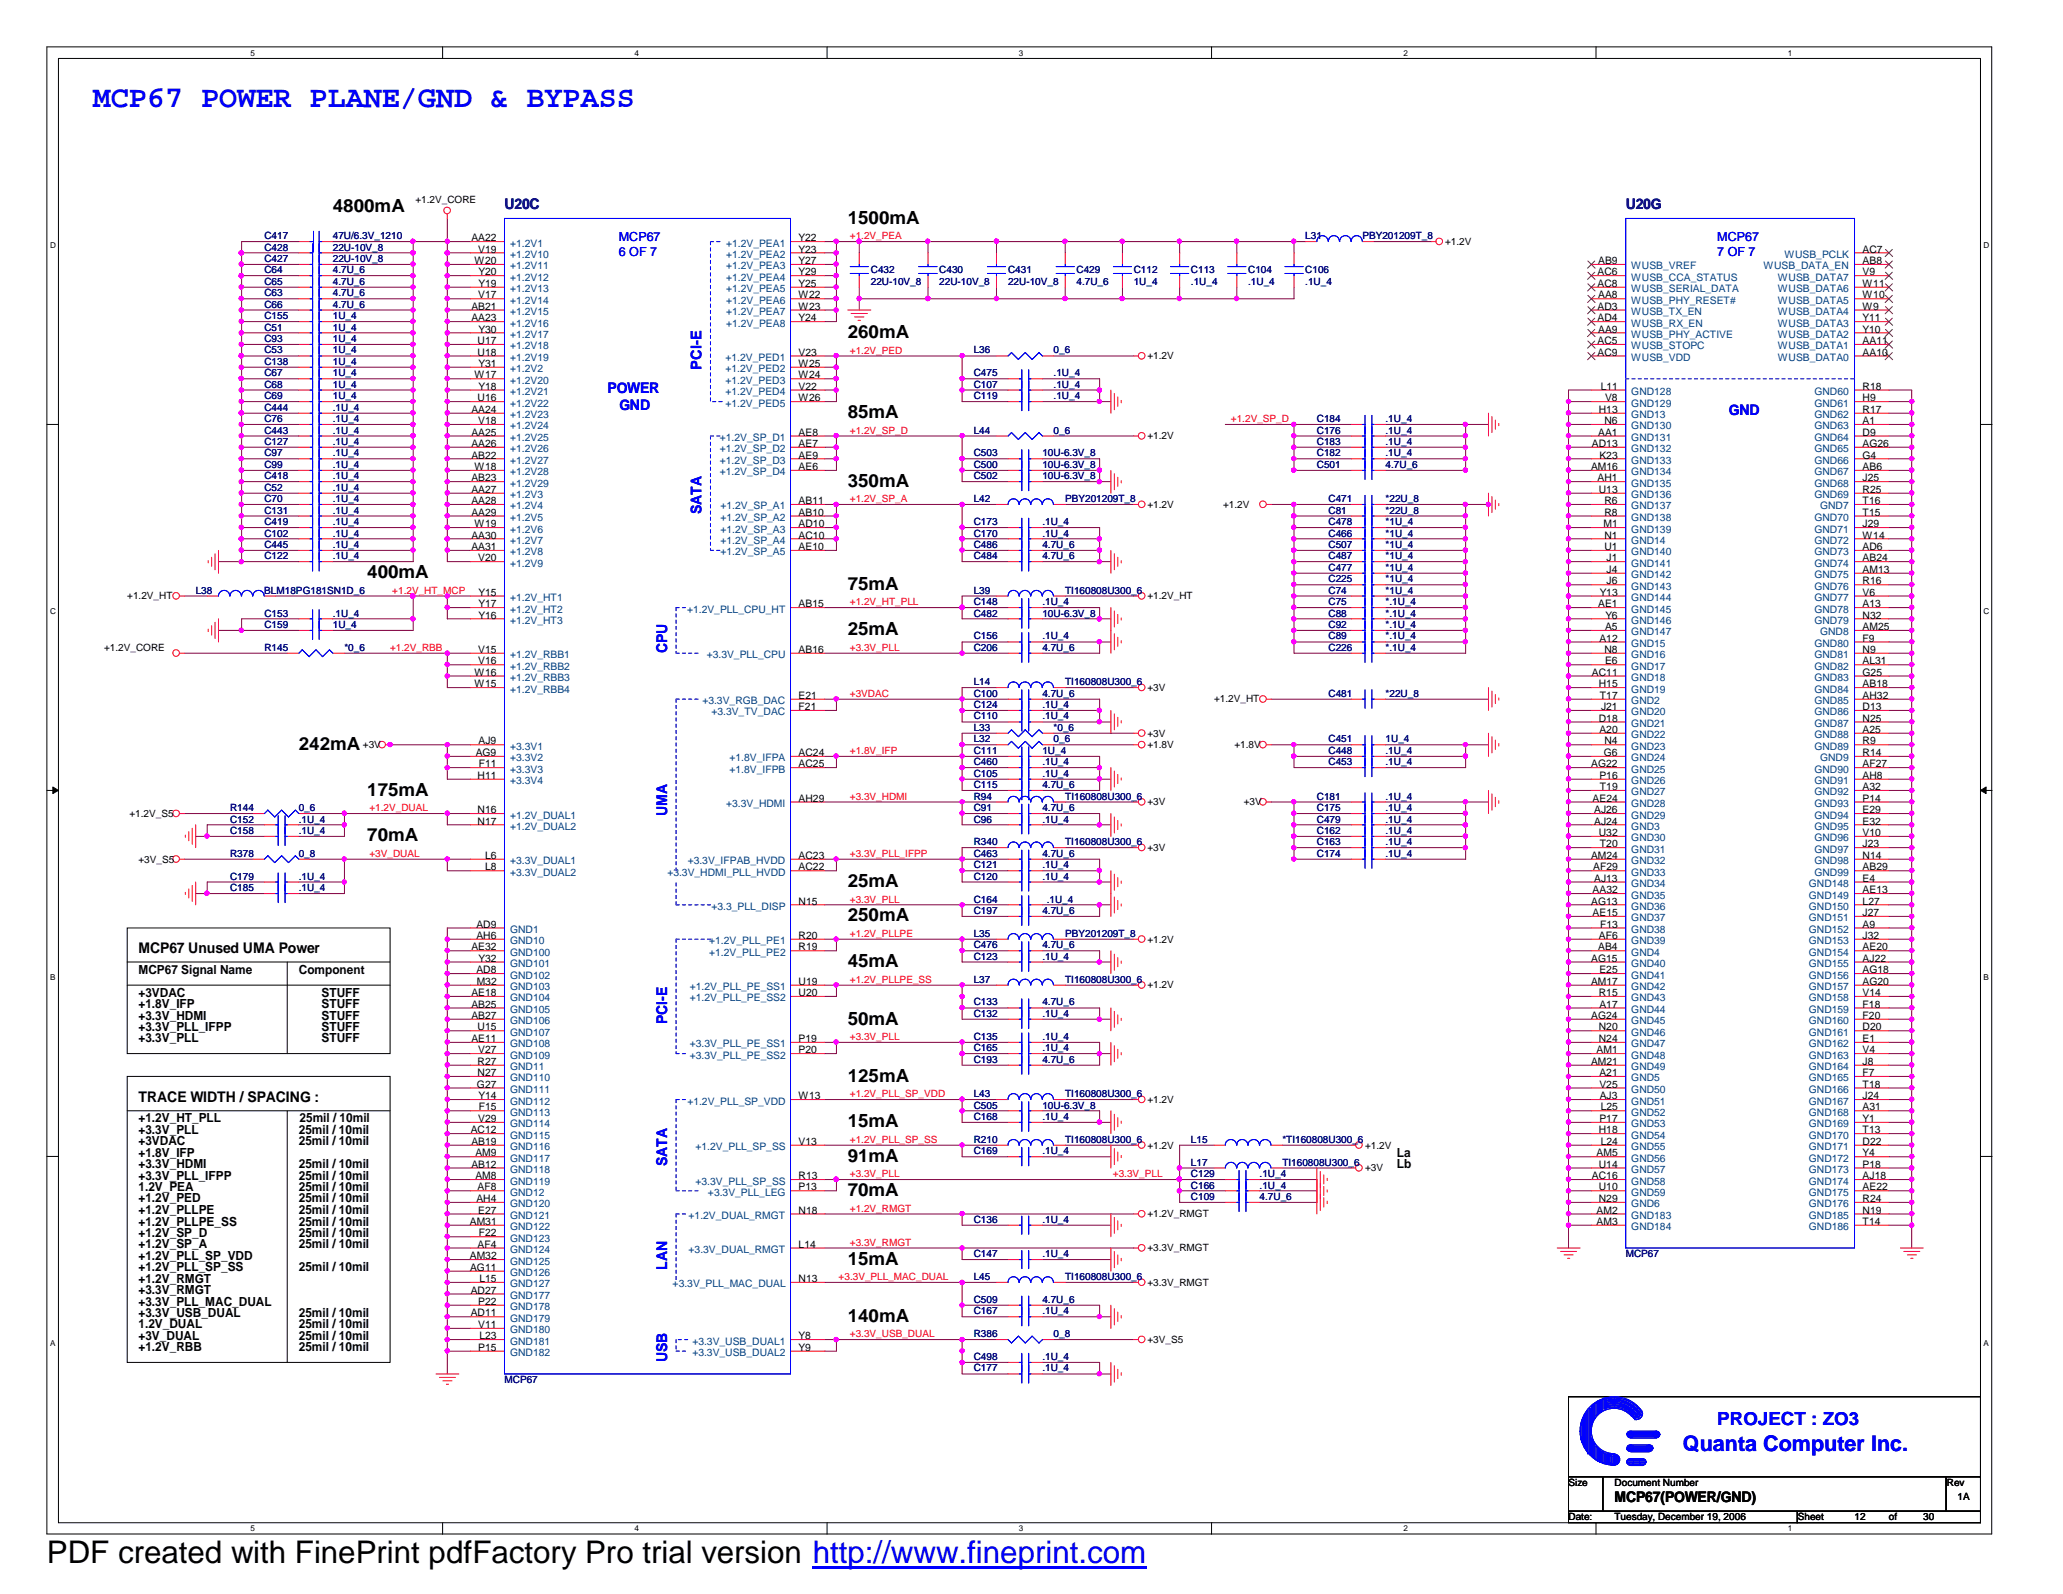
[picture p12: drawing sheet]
<svg xmlns="http://www.w3.org/2000/svg" width="279mm" height="216mm" viewBox="0 0 279 216" stroke-linecap="round" stroke-linejoin="round" font-family="sans-serif">
<defs><g id="words">
<text font-size="4.2" x="6.3" y="211.7">PDF created with FinePrint pdfFactory Pro trial version http://www.fineprint.com</text>
<text font-size="4.1" fill="#00f" x="12.6" y="14.5">MCP67 POWER PLANE/GND &amp; BYPASS</text>
<text font-size="2.9" fill="#00f" x="227.9" y="196.6">Quanta Computer Inc.</text>
<g font-size="2.5">
<text x="45.1" y="28.7">4800mA</text>
<text x="114.8" y="30.3">1500mA</text>
<text x="114.8" y="45.8">260mA</text>
<text x="114.8" y="56.6">85mA</text>
<text x="114.8" y="66">350mA</text>
<text x="49.7" y="78.3">400mA</text>
<text x="114.8" y="79.9">75mA</text>
<text x="114.8" y="86.1">25mA</text>
<text x="40.5" y="101.6">242mA</text>
<text x="49.7" y="107.8">175mA</text>
<text x="49.7" y="114">70mA</text>
<text x="114.8" y="124.8">250mA</text>
<text x="114.8" y="120.2">25mA</text>
<text x="114.8" y="131">45mA</text>
<text x="114.8" y="138.8">50mA</text>
<text x="114.8" y="146.5">125mA</text>
<text x="114.8" y="152.7">15mA</text>
<text x="114.8" y="157.4">91mA</text>
<text x="114.8" y="162">70mA</text>
<text x="114.8" y="171.3">15mA</text>
<text x="114.8" y="179">140mA</text>
</g>
<text font-size="2.5" fill="#00f" x="232.6" y="193">PROJECT : ZO3</text>
<g font-size="2" fill="#000080">
<text x="68.3" y="28.4">U20C</text>
<text x="220.2" y="28.4">U20G</text>
</g>
<g font-size="2" fill="#00f">
<text x="82.3" y="53.2">POWER</text>
<text x="95" y="50.1" transform="rotate(-90 95 50.1)">PCI-E</text>
<text x="83.9" y="55.6">GND</text>
<text x="234.1" y="56.3">GND</text>
<text x="95" y="69.6" transform="rotate(-90 95 69.6)">SATA</text>
<text x="90.3" y="88.5" transform="rotate(-90 90.3 88.5)">CPU</text>
<text x="90.3" y="110.5" transform="rotate(-90 90.3 110.5)">UMA</text>
<text x="90.3" y="138.7" transform="rotate(-90 90.3 138.7)">PCI-E</text>
<text x="90.3" y="157.9" transform="rotate(-90 90.3 157.9)">SATA</text>
<text x="90.3" y="172" transform="rotate(-90 90.3 172)">LAN</text>
<text x="90.3" y="184.5" transform="rotate(-90 90.3 184.5)">USB</text>
</g>
<g font-size="2">
<text x="18.8" y="129.1">MCP67 Unused UMA Power</text>
<text x="18.8" y="149.2">TRACE WIDTH / SPACING :</text>
<text x="218.7" y="203.5">MCP67(POWER/GND)</text>
</g>
<g font-size="1.7" fill="#00f">
<text x="83.8" y="32.7">MCP67</text>
<text x="83.8" y="34.6">6 OF 7</text>
<text x="232.6" y="32.7">MCP67</text>
<text x="232.6" y="34.6">7 OF 7</text>
</g>
<g font-size="1.7">
<text x="18.8" y="131.9">MCP67 Signal Name</text>
<text x="40.5" y="131.9">Component</text>
<text x="18.8" y="135">+3VDAC</text>
<text x="18.8" y="136.5">+1.8V_IFP</text>
<text x="43.6" y="136.5">STUFF</text>
<text x="43.6" y="135">STUFF</text>
<text x="18.8" y="138.1">+3.3V_HDMI</text>
<text x="18.8" y="139.6">+3.3V_PLL_IFPP</text>
<text x="18.8" y="141.2">+3.3V_PLL</text>
<text x="43.6" y="139.6">STUFF</text>
<text x="43.6" y="138.1">STUFF</text>
<text x="43.6" y="141.2">STUFF</text>
<text x="18.8" y="155.1">+3VDAC</text>
<text x="18.8" y="153.6">+3.3V_PLL</text>
<text x="18.8" y="152">+1.2V_HT_PLL</text>
<text x="40.5" y="155.1">25mil / 10mil</text>
<text x="40.5" y="153.6">25mil / 10mil</text>
<text x="40.6" y="152">25mil / 10mil</text>
<text x="18.8" y="156.7">+1.8V_IFP</text>
<text x="18.8" y="161.3">1.2V_PEA</text>
<text x="18.8" y="159.8">+3.3V_PLL_IFPP</text>
<text x="18.8" y="158.2">+3.3V_HDMI</text>
<text x="40.5" y="161.3">25mil / 10mil</text>
<text x="40.5" y="159.8">25mil / 10mil</text>
<text x="40.5" y="158.2">25mil / 10mil</text>
<text x="189.2" y="156.7">La</text>
<text x="189.2" y="158.2">Lb</text>
<text x="18.8" y="164.4">+1.2V_PLLPE</text>
<text x="18.8" y="167.5">+1.2V_SP_D</text>
<text x="18.8" y="166">+1.2V_PLLPE_SS</text>
<text x="18.8" y="162.9">+1.2V_PED</text>
<text x="40.5" y="167.5">25mil / 10mil</text>
<text x="40.5" y="164.4">25mil / 10mil</text>
<text x="40.5" y="162.9">25mil / 10mil</text>
<text x="40.5" y="166">25mil / 10mil</text>
<text x="18.8" y="170.6">+1.2V_PLL_SP_VDD</text>
<text x="18.8" y="173.7">+1.2V_RMGT</text>
<text x="18.8" y="172.2">+1.2V_PLL_SP_SS</text>
<text x="18.8" y="169.1">+1.2V_SP_A</text>
<text x="40.5" y="169.1">25mil / 10mil</text>
<text x="40.5" y="172.2">25mil / 10mil</text>
<text x="18.8" y="178.4">+3.3V_USB_DUAL</text>
<text x="18.8" y="179.9">1.2V_DUAL</text>
<text x="18.8" y="176.8">+3.3V_PLL_MAC_DUAL</text>
<text x="18.8" y="175.3">+3.3V_RMGT</text>
<text x="40.5" y="178.4">25mil / 10mil</text>
<text x="40.5" y="179.9">25mil / 10mil</text>
<text x="18.8" y="183">+1.2V_RBB</text>
<text x="18.8" y="181.5">+3V_DUAL</text>
<text x="40.5" y="183">25mil / 10mil</text>
<text x="40.5" y="181.5">25mil / 10mil</text>
</g>
<g font-size="1.4">
<text x="56.3" y="27.4">+1.2V_CORE</text>
<text x="63.8" y="32.7">AA22</text>
<text x="64.3" y="35.8">W20</text>
<text x="64.8" y="34.2">V19</text>
<text x="108.2" y="32.7">Y22</text>
<text x="108.2" y="34.2">Y23</text>
<text x="108.2" y="35.8">Y27</text>
<text x="195.7" y="33.1">+1.2V</text>
<text x="216.5" y="35.8">AB9</text>
<text x="252.3" y="35.8">AB8</text>
<text x="252.3" y="34.2">AC7</text>
<text x="63.8" y="42">AB21</text>
<text x="64.8" y="40.4">V17</text>
<text x="64.8" y="37.3">Y20</text>
<text x="64.8" y="38.9">Y19</text>
<text x="108.2" y="37.3">Y29</text>
<text x="108.2" y="38.9">Y25</text>
<text x="108.2" y="40.4">W22</text>
<text x="108.2" y="42">W23</text>
<text x="216.4" y="37.3">AC6</text>
<text x="216.4" y="38.9">AC8</text>
<text x="216.4" y="42">AD3</text>
<text x="216.5" y="40.4">AA8</text>
<text x="252.3" y="42">W9</text>
<text x="252.3" y="40.4">W10</text>
<text x="252.3" y="38.9">W11</text>
<text x="252.3" y="37.3">V9</text>
<text x="63.8" y="43.5">AA23</text>
<text x="64.7" y="46.6">U17</text>
<text x="64.8" y="45">Y30</text>
<text x="108.2" y="43.5">Y24</text>
<text x="216.4" y="43.5">AD4</text>
<text x="216.4" y="46.6">AC5</text>
<text x="216.5" y="45">AA9</text>
<text x="252.3" y="46.6">AA11</text>
<text x="252.3" y="45">Y10</text>
<text x="252.3" y="43.5">Y11</text>
<text x="64.3" y="51.3">W17</text>
<text x="64.7" y="48.2">U18</text>
<text x="64.8" y="49.7">Y31</text>
<text x="64.8" y="52.8">Y18</text>
<text x="108.2" y="48.2">V23</text>
<text x="108.2" y="49.7">W25</text>
<text x="108.2" y="51.3">W24</text>
<text x="108.2" y="52.8">V22</text>
<text x="155.4" y="48.6">+1.2V</text>
<text x="216.4" y="48.2">AC9</text>
<text x="216.8" y="52.8">L11</text>
<text x="252.3" y="52.8">R18</text>
<text x="252.3" y="48.2">AA10</text>
<text x="63.8" y="55.9">AA24</text>
<text x="63.8" y="59">AA25</text>
<text x="64.7" y="54.4">U16</text>
<text x="64.8" y="57.4">V18</text>
<text x="108.2" y="54.4">W26</text>
<text x="108.2" y="59">AE8</text>
<text x="155.4" y="59.5">+1.2V</text>
<text x="216.5" y="59">AA1</text>
<text x="216.5" y="55.9">H13</text>
<text x="217.3" y="57.4">N6</text>
<text x="217.4" y="54.4">V8</text>
<text x="252.3" y="54.4">H9</text>
<text x="252.3" y="55.9">R17</text>
<text x="252.3" y="57.4">A1</text>
<text x="252.3" y="59">D9</text>
<text x="63.8" y="60.5">AA26</text>
<text x="63.8" y="62.1">AB22</text>
<text x="63.8" y="65.2">AB23</text>
<text x="64.3" y="63.7">W18</text>
<text x="108.2" y="60.5">AE7</text>
<text x="108.2" y="62.1">AE9</text>
<text x="108.2" y="63.7">AE6</text>
<text x="215.5" y="63.7">AM16</text>
<text x="215.6" y="60.5">AD13</text>
<text x="216.4" y="65.2">AH1</text>
<text x="216.6" y="62.1">K23</text>
<text x="252.3" y="60.5">AG26</text>
<text x="252.3" y="62.1">G4</text>
<text x="252.3" y="63.7">AB6</text>
<text x="252.3" y="65.2">J25</text>
<text x="63.8" y="66.8">AA27</text>
<text x="63.8" y="68.3">AA28</text>
<text x="63.8" y="69.8">AA29</text>
<text x="64.3" y="71.4">W19</text>
<text x="108.2" y="68.3">AB11</text>
<text x="108.2" y="69.8">AB10</text>
<text x="108.2" y="71.4">AD10</text>
<text x="155.4" y="68.8">+1.2V</text>
<text x="165.7" y="68.8">+1.2V</text>
<text x="216.5" y="66.8">U13</text>
<text x="217.2" y="71.4">M1</text>
<text x="217.3" y="69.8">R8</text>
<text x="217.3" y="68.3">R6</text>
<text x="252.3" y="66.8">R25</text>
<text x="252.3" y="69.8">T15</text>
<text x="252.3" y="71.4">J29</text>
<text x="252.3" y="68.3">T16</text>
<text x="63.8" y="72.9">AA30</text>
<text x="63.8" y="74.5">AA31</text>
<text x="64.8" y="76">V20</text>
<text x="108.2" y="72.9">AC10</text>
<text x="108.2" y="74.5">AE10</text>
<text x="217.3" y="74.5">U1</text>
<text x="217.3" y="72.9">N1</text>
<text x="217.6" y="77.6">J4</text>
<text x="217.6" y="76">J1</text>
<text x="252.3" y="72.9">W14</text>
<text x="252.3" y="74.5">AD6</text>
<text x="252.3" y="76">AB24</text>
<text x="252.3" y="77.6">AM13</text>
<text x="17.2" y="81.2">+1.2V_HT</text>
<text x="64.8" y="80.7">Y15</text>
<text x="64.8" y="82.3">Y17</text>
<text x="64.8" y="83.8">Y16</text>
<text x="108.2" y="82.3">AB15</text>
<text x="155.4" y="81.2">+1.2V_HT</text>
<text x="216.5" y="82.3">AE1</text>
<text x="216.7" y="80.7">Y13</text>
<text x="217.4" y="83.8">Y6</text>
<text x="217.6" y="79.2">J6</text>
<text x="252.3" y="79.2">R16</text>
<text x="252.3" y="80.7">V6</text>
<text x="252.3" y="82.3">A13</text>
<text x="252.3" y="83.8">N32</text>
<text x="14.1" y="88.2">+1.2V_CORE</text>
<text x="64.8" y="88.4">V15</text>
<text x="108.2" y="88.4">AB16</text>
<text x="216.6" y="86.9">A12</text>
<text x="217.3" y="88.4">N8</text>
<text x="217.4" y="85.3">A5</text>
<text x="252.3" y="86.9">F9</text>
<text x="252.3" y="88.4">N9</text>
<text x="252.3" y="85.3">AM25</text>
<text x="64.3" y="91.5">W16</text>
<text x="64.3" y="93.1">W15</text>
<text x="64.8" y="90">V16</text>
<text x="108.2" y="94.7">E21</text>
<text x="155.4" y="93.6">+3V</text>
<text x="164.4" y="95.1">+1.2V_HT</text>
<text x="215.6" y="91.5">AC11</text>
<text x="216.5" y="93.1">H15</text>
<text x="216.7" y="94.7">T17</text>
<text x="217.4" y="90">E6</text>
<text x="252.3" y="90">AL31</text>
<text x="252.3" y="91.5">G25</text>
<text x="252.3" y="93.1">AB18</text>
<text x="252.3" y="94.7">AH32</text>
<text x="49.1" y="101.3">+3V</text>
<text x="64.8" y="100.8">AJ9</text>
<text x="108.2" y="96.2">F21</text>
<text x="155.4" y="101.3">+1.8V</text>
<text x="155.4" y="99.8">+3V</text>
<text x="167.2" y="101.3">+1.8V</text>
<text x="216.5" y="97.7">D18</text>
<text x="216.6" y="99.3">A20</text>
<text x="216.8" y="96.2">J21</text>
<text x="217.3" y="100.8">N4</text>
<text x="252.3" y="96.2">D13</text>
<text x="252.3" y="97.7">N25</text>
<text x="252.3" y="99.3">A25</text>
<text x="252.3" y="100.8">R9</text>
<text x="64.4" y="102.4">AG9</text>
<text x="64.7" y="105.5">H11</text>
<text x="64.9" y="103.9">F11</text>
<text x="108.2" y="102.4">AC24</text>
<text x="108.2" y="103.9">AC25</text>
<text x="215.5" y="103.9">AG22</text>
<text x="216.6" y="105.5">P16</text>
<text x="216.7" y="107">T19</text>
<text x="217.2" y="102.4">G6</text>
<text x="252.3" y="103.9">AF27</text>
<text x="252.3" y="105.5">AH8</text>
<text x="252.3" y="107">A32</text>
<text x="252.3" y="102.4">R14</text>
<text x="17.5" y="110.6">+1.2V_S5</text>
<text x="64.7" y="110.2">N16</text>
<text x="64.7" y="111.7">N17</text>
<text x="108.2" y="108.6">AH29</text>
<text x="155.4" y="109.1">+3V</text>
<text x="168.4" y="109.1">+3V</text>
<text x="215.7" y="108.6">AE24</text>
<text x="215.9" y="110.2">AJ26</text>
<text x="215.9" y="111.7">AJ24</text>
<text x="216.5" y="113.2">U32</text>
<text x="252.3" y="108.6">P14</text>
<text x="252.3" y="110.2">E29</text>
<text x="252.3" y="111.7">E32</text>
<text x="252.3" y="113.2">V10</text>
<text x="18.8" y="116.8">+3V_S5</text>
<text x="65.7" y="116.3">L6</text>
<text x="65.7" y="117.9">L8</text>
<text x="108.2" y="116.3">AC23</text>
<text x="108.2" y="117.9">AC22</text>
<text x="155.4" y="115.3">+3V</text>
<text x="215.5" y="116.3">AM24</text>
<text x="215.8" y="117.9">AF29</text>
<text x="215.9" y="119.4">AJ13</text>
<text x="216.7" y="114.8">T20</text>
<text x="252.3" y="114.8">J23</text>
<text x="252.3" y="116.3">N14</text>
<text x="252.3" y="117.9">AB29</text>
<text x="252.3" y="119.4">E4</text>
<text x="64.5" y="125.6">AD9</text>
<text x="108.2" y="122.5">N15</text>
<text x="215.5" y="122.5">AG13</text>
<text x="215.7" y="121">AA32</text>
<text x="215.7" y="124.1">AE15</text>
<text x="216.7" y="125.6">F13</text>
<text x="252.3" y="121">AE13</text>
<text x="252.3" y="122.5">L27</text>
<text x="252.3" y="124.1">J27</text>
<text x="252.3" y="125.6">A9</text>
<text x="63.8" y="128.7">AE32</text>
<text x="64.5" y="127.2">AH6</text>
<text x="64.5" y="131.8">AD8</text>
<text x="64.8" y="130.3">Y32</text>
<text x="108.2" y="127.2">R20</text>
<text x="108.2" y="128.7">R19</text>
<text x="155.4" y="127.7">+1.2V</text>
<text x="215.5" y="130.3">AG15</text>
<text x="216.5" y="128.7">AB4</text>
<text x="216.5" y="127.2">AF6</text>
<text x="216.6" y="131.8">E25</text>
<text x="252.3" y="127.2">J32</text>
<text x="252.3" y="128.7">AE20</text>
<text x="252.3" y="130.3">AJ22</text>
<text x="252.3" y="131.8">AG18</text>
<text x="63.8" y="134.9">AE18</text>
<text x="63.8" y="136.5">AB25</text>
<text x="64.6" y="133.4">M32</text>
<text x="108.2" y="133.4">U19</text>
<text x="108.2" y="134.9">U20</text>
<text x="155.4" y="133.9">+1.2V</text>
<text x="215.5" y="133.4">AM17</text>
<text x="216.5" y="134.9">R15</text>
<text x="216.6" y="136.5">A17</text>
<text x="252.3" y="133.4">AG20</text>
<text x="252.3" y="134.9">V14</text>
<text x="252.3" y="136.5">F18</text>
<text x="63.8" y="138">AB27</text>
<text x="63.8" y="141.1">AE11</text>
<text x="64.7" y="139.6">U15</text>
<text x="64.8" y="142.7">V27</text>
<text x="108.2" y="141.1">P19</text>
<text x="108.2" y="142.7">P20</text>
<text x="215.5" y="138">AG24</text>
<text x="216.2" y="142.7">AM1</text>
<text x="216.5" y="139.6">N20</text>
<text x="216.5" y="141.1">N24</text>
<text x="252.3" y="138">F20</text>
<text x="252.3" y="139.6">D20</text>
<text x="252.3" y="141.1">E1</text>
<text x="252.3" y="142.7">V4</text>
<text x="64.6" y="147.3">G27</text>
<text x="64.7" y="144.2">R27</text>
<text x="64.7" y="145.8">N27</text>
<text x="64.8" y="148.9">Y14</text>
<text x="108.2" y="148.9">W13</text>
<text x="155.4" y="149.4">+1.2V</text>
<text x="215.5" y="144.2">AM21</text>
<text x="216.6" y="145.8">A21</text>
<text x="216.6" y="147.3">V25</text>
<text x="216.7" y="148.9">AJ3</text>
<text x="252.3" y="144.2">J8</text>
<text x="252.3" y="145.8">F7</text>
<text x="252.3" y="147.3">T18</text>
<text x="252.3" y="148.9">J24</text>
<text x="63.8" y="153.5">AC12</text>
<text x="63.8" y="155.1">AB19</text>
<text x="64.8" y="152">V29</text>
<text x="64.9" y="150.4">F15</text>
<text x="108.2" y="155.1">V13</text>
<text x="155.4" y="155.6">+1.2V</text>
<text x="184.9" y="155.6">+1.2V</text>
<text x="216.5" y="153.5">H18</text>
<text x="216.6" y="152">P17</text>
<text x="216.8" y="150.4">L25</text>
<text x="216.8" y="155.1">L24</text>
<text x="252.3" y="150.4">A31</text>
<text x="252.3" y="152">Y1</text>
<text x="252.3" y="153.5">T13</text>
<text x="252.3" y="155.1">D22</text>
<text x="63.8" y="158.2">AB12</text>
<text x="64.4" y="156.6">AM9</text>
<text x="64.4" y="159.7">AM8</text>
<text x="64.7" y="161.2">AF8</text>
<text x="108.2" y="161.2">P13</text>
<text x="108.2" y="159.7">R13</text>
<text x="184.9" y="158.7">+3V</text>
<text x="215.6" y="159.7">AC16</text>
<text x="216.2" y="156.6">AM5</text>
<text x="216.5" y="158.2">U14</text>
<text x="216.5" y="161.2">U10</text>
<text x="252.3" y="156.6">Y4</text>
<text x="252.3" y="158.2">P18</text>
<text x="252.3" y="159.7">AJ18</text>
<text x="252.3" y="161.2">AE22</text>
<text x="63.6" y="165.9">AM31</text>
<text x="64.5" y="162.8">AH4</text>
<text x="64.8" y="164.4">E27</text>
<text x="64.9" y="167.5">F22</text>
<text x="108.2" y="164.4">N18</text>
<text x="155.4" y="164.8">+1.2V_RMGT</text>
<text x="216.2" y="164.4">AM2</text>
<text x="216.2" y="165.9">AM3</text>
<text x="216.5" y="162.8">N29</text>
<text x="252.3" y="162.8">R24</text>
<text x="252.3" y="164.4">N19</text>
<text x="252.3" y="165.9">T14</text>
<text x="63.6" y="170.6">AM32</text>
<text x="63.7" y="172.1">AG11</text>
<text x="64.7" y="169">AF4</text>
<text x="64.9" y="173.7">L15</text>
<text x="108.2" y="169">L14</text>
<text x="108.2" y="173.7">N13</text>
<text x="155.4" y="169.5">+3.3V_RMGT</text>
<text x="63.8" y="175.2">AD27</text>
<text x="63.8" y="178.3">AD11</text>
<text x="64.8" y="176.7">P22</text>
<text x="64.8" y="179.9">V11</text>
<text x="155.4" y="174.2">+3.3V_RMGT</text>
<text x="64.8" y="183">P15</text>
<text x="64.9" y="181.4">L23</text>
<text x="108.2" y="181.4">Y8</text>
<text x="108.2" y="183">Y9</text>
<text x="155.4" y="181.9">+3V_S5</text>
<text x="212.4" y="201.3">Size</text>
<text x="218.7" y="201.3">Document Number</text>
<text x="263.7" y="201.3">Rev</text>
<text x="265.1" y="203.1">1A</text>
<text x="212.4" y="205.9">Date:</text>
<text x="218.7" y="205.9">Tuesday, December 19, 2006</text>
<text x="243.5" y="205.9">Sheet</text>
<text x="251.2" y="205.9">12</text>
<text x="255.8" y="205.9">of</text>
<text x="260.5" y="205.9">30</text>
</g>
<g font-size="1.4" fill="#000080">
<text x="35.8" y="35.5">C427</text>
<text x="35.8" y="34">C428</text>
<text x="35.8" y="32.4">C417</text>
<text x="45.1" y="35.5">22U-10V_8</text>
<text x="45.1" y="34">22U-10V_8</text>
<text x="45.1" y="32.4">47U/6.3V_1210</text>
<text x="176.8" y="32.4">L31</text>
<text x="184.5" y="32.4">PBY201209T_8</text>
<text x="35.8" y="41.7">C66</text>
<text x="35.8" y="37">C64</text>
<text x="35.8" y="38.6">C65</text>
<text x="35.8" y="40.1">C63</text>
<text x="45.1" y="41.7">4.7U_6</text>
<text x="45.1" y="37">4.7U_6</text>
<text x="45.1" y="38.6">4.7U_6</text>
<text x="45.1" y="40.1">4.7U_6</text>
<text x="117.9" y="37">C432</text>
<text x="117.9" y="38.6">22U-10V_8</text>
<text x="127.2" y="37">C430</text>
<text x="127.2" y="38.6">22U-10V_8</text>
<text x="136.5" y="37">C431</text>
<text x="136.5" y="38.6">22U-10V_8</text>
<text x="145.8" y="37">C429</text>
<text x="145.8" y="38.6">4.7U_6</text>
<text x="153.5" y="37">C112</text>
<text x="153.5" y="38.6">1U_4</text>
<text x="161.3" y="37">C113</text>
<text x="161.3" y="38.6">.1U_4</text>
<text x="169" y="37">C104</text>
<text x="169" y="38.6">.1U_4</text>
<text x="176.8" y="37">C106</text>
<text x="176.8" y="38.6">.1U_4</text>
<text x="35.8" y="43.2">C155</text>
<text x="35.8" y="47.9">C53</text>
<text x="35.8" y="46.3">C93</text>
<text x="35.8" y="44.8">C51</text>
<text x="45.1" y="43.2">1U_4</text>
<text x="45.1" y="47.9">1U_4</text>
<text x="45.1" y="46.3">1U_4</text>
<text x="45.1" y="44.8">1U_4</text>
<text x="131.9" y="47.9">L36</text>
<text x="142.7" y="47.9">0_6</text>
<text x="35.8" y="51">C67</text>
<text x="35.8" y="49.4">C138</text>
<text x="35.8" y="52.5">C68</text>
<text x="45.1" y="49.4">1U_4</text>
<text x="45.1" y="51">1U_4</text>
<text x="45.1" y="52.5">1U_4</text>
<text x="131.9" y="51">C475</text>
<text x="131.9" y="52.5">C107</text>
<text x="142.7" y="51">.1U_4</text>
<text x="142.7" y="52.5">.1U_4</text>
<text x="35.8" y="58.7">C443</text>
<text x="35.8" y="55.6">C444</text>
<text x="35.8" y="57.2">C76</text>
<text x="35.8" y="54.1">C69</text>
<text x="45.1" y="58.7">.1U_4</text>
<text x="45.1" y="55.6">.1U_4</text>
<text x="45.1" y="57.2">.1U_4</text>
<text x="45.1" y="54.1">1U_4</text>
<text x="131.9" y="58.7">L44</text>
<text x="131.9" y="54.1">C119</text>
<text x="142.7" y="58.7">0_6</text>
<text x="142.7" y="54.1">.1U_4</text>
<text x="178.4" y="57.2">C184</text>
<text x="178.4" y="58.7">C176</text>
<text x="187.7" y="57.2">.1U_4</text>
<text x="187.7" y="58.7">.1U_4</text>
<text x="35.8" y="63.4">C99</text>
<text x="35.8" y="61.8">C97</text>
<text x="35.8" y="60.3">C127</text>
<text x="35.8" y="64.9">C418</text>
<text x="45.1" y="60.3">.1U_4</text>
<text x="45.1" y="64.9">.1U_4</text>
<text x="45.1" y="63.4">.1U_4</text>
<text x="45.1" y="61.8">.1U_4</text>
<text x="131.9" y="61.8">C503</text>
<text x="131.9" y="64.9">C502</text>
<text x="131.9" y="63.4">C500</text>
<text x="141.2" y="61.8">10U-6.3V_8</text>
<text x="141.2" y="64.9">10U-6.3V_8</text>
<text x="141.2" y="63.4">10U-6.3V_8</text>
<text x="178.4" y="60.3">C183</text>
<text x="178.4" y="63.4">C501</text>
<text x="178.4" y="61.8">C182</text>
<text x="187.7" y="60.3">.1U_4</text>
<text x="187.7" y="63.4">4.7U_6</text>
<text x="187.7" y="61.8">.1U_4</text>
<text x="35.8" y="66.5">C52</text>
<text x="35.8" y="68">C70</text>
<text x="35.8" y="71.1">C419</text>
<text x="35.8" y="69.6">C131</text>
<text x="45.1" y="71.1">.1U_4</text>
<text x="45.1" y="69.6">.1U_4</text>
<text x="45.1" y="66.5">.1U_4</text>
<text x="45.1" y="68">.1U_4</text>
<text x="131.9" y="71.1">C173</text>
<text x="131.9" y="68">L42</text>
<text x="141.2" y="71.1">.1U_4</text>
<text x="144.3" y="68">PBY201209T_8</text>
<text x="179.9" y="69.6">C81</text>
<text x="179.9" y="68">C471</text>
<text x="179.9" y="71.1">C478</text>
<text x="187.7" y="68">*22U_8</text>
<text x="187.7" y="71.1">*1U_4</text>
<text x="187.7" y="69.6">*22U_8</text>
<text x="35.8" y="72.7">C102</text>
<text x="35.8" y="74.2">C445</text>
<text x="35.8" y="75.8">C122</text>
<text x="45.1" y="72.7">.1U_4</text>
<text x="45.1" y="74.2">.1U_4</text>
<text x="45.1" y="75.8">.1U_4</text>
<text x="131.9" y="74.2">C486</text>
<text x="131.9" y="72.7">C170</text>
<text x="131.9" y="75.8">C484</text>
<text x="141.2" y="74.2">4.7U_6</text>
<text x="141.2" y="72.7">.1U_4</text>
<text x="141.2" y="75.8">4.7U_6</text>
<text x="179.9" y="77.3">C477</text>
<text x="179.9" y="75.8">C487</text>
<text x="179.9" y="72.7">C466</text>
<text x="179.9" y="74.2">C507</text>
<text x="187.7" y="77.3">*1U_4</text>
<text x="187.7" y="75.8">*1U_4</text>
<text x="187.7" y="72.7">*1U_4</text>
<text x="187.7" y="74.2">*1U_4</text>
<text x="26.5" y="80.4">L38</text>
<text x="35.8" y="80.4">BLM18PG181SN1D_6</text>
<text x="35.8" y="83.5">C153</text>
<text x="45.1" y="83.5">.1U_4</text>
<text x="131.9" y="80.4">L39</text>
<text x="131.9" y="82">C148</text>
<text x="131.9" y="83.5">C482</text>
<text x="141.2" y="82">.1U_4</text>
<text x="141.2" y="83.5">10U-6.3V_8</text>
<text x="144.3" y="80.4">TI160808U300_6</text>
<text x="179.9" y="78.9">C225</text>
<text x="179.9" y="80.4">C74</text>
<text x="179.9" y="83.5">C88</text>
<text x="179.9" y="82">C75</text>
<text x="187.7" y="78.9">*1U_4</text>
<text x="187.7" y="80.4">*1U_4</text>
<text x="187.7" y="83.5">*.1U_4</text>
<text x="187.7" y="82">*.1U_4</text>
<text x="35.8" y="88.2">R145</text>
<text x="35.8" y="85">C159</text>
<text x="45.1" y="85">1U_4</text>
<text x="46.6" y="88.2">*0_6</text>
<text x="131.9" y="86.6">C156</text>
<text x="131.9" y="88.2">C206</text>
<text x="141.2" y="86.6">.1U_4</text>
<text x="141.2" y="88.2">4.7U_6</text>
<text x="179.9" y="85">C92</text>
<text x="179.9" y="88.2">C226</text>
<text x="179.9" y="86.6">C89</text>
<text x="187.7" y="88.2">*.1U_4</text>
<text x="187.7" y="85">*.1U_4</text>
<text x="187.7" y="86.6">*.1U_4</text>
<text x="131.9" y="92.8">L14</text>
<text x="131.9" y="95.9">C124</text>
<text x="131.9" y="94.4">C100</text>
<text x="141.2" y="95.9">.1U_4</text>
<text x="141.2" y="94.4">4.7U_6</text>
<text x="144.3" y="92.8">TI160808U300_6</text>
<text x="179.9" y="94.4">C481</text>
<text x="187.7" y="94.4">*22U_8</text>
<text x="131.9" y="97.5">C110</text>
<text x="131.9" y="99">L33</text>
<text x="131.9" y="100.5">L32</text>
<text x="141.2" y="97.5">.1U_4</text>
<text x="142.7" y="99">*0_6</text>
<text x="142.7" y="100.5">0_6</text>
<text x="179.9" y="100.5">C451</text>
<text x="187.7" y="100.5">1U_4</text>
<text x="131.9" y="106.8">C115</text>
<text x="131.9" y="105.2">C105</text>
<text x="131.9" y="102.1">C111</text>
<text x="131.9" y="103.7">C460</text>
<text x="141.2" y="106.8">4.7U_6</text>
<text x="141.2" y="105.2">.1U_4</text>
<text x="141.2" y="102.1">1U_4</text>
<text x="141.2" y="103.7">.1U_4</text>
<text x="179.9" y="102.1">C448</text>
<text x="179.9" y="103.7">C453</text>
<text x="187.7" y="102.1">.1U_4</text>
<text x="187.7" y="103.7">.1U_4</text>
<text x="31.2" y="109.9">R144</text>
<text x="31.2" y="111.4">C152</text>
<text x="31.2" y="112.9">C158</text>
<text x="40.5" y="109.9">0_6</text>
<text x="40.5" y="111.4">.1U_4</text>
<text x="40.5" y="112.9">.1U_4</text>
<text x="131.9" y="108.3">R94</text>
<text x="131.9" y="109.9">C91</text>
<text x="131.9" y="111.4">C96</text>
<text x="141.2" y="109.9">4.7U_6</text>
<text x="141.2" y="111.4">.1U_4</text>
<text x="144.3" y="108.3">TI160808U300_6</text>
<text x="178.4" y="111.4">C479</text>
<text x="178.4" y="108.3">C181</text>
<text x="178.4" y="112.9">C162</text>
<text x="178.4" y="109.9">C175</text>
<text x="187.7" y="111.4">.1U_4</text>
<text x="187.7" y="108.3">.1U_4</text>
<text x="187.7" y="112.9">.1U_4</text>
<text x="187.7" y="109.9">.1U_4</text>
<text x="31.2" y="116">R378</text>
<text x="31.2" y="119.2">C179</text>
<text x="40.5" y="116">0_8</text>
<text x="40.5" y="119.2">.1U_4</text>
<text x="131.9" y="119.2">C120</text>
<text x="131.9" y="117.6">C121</text>
<text x="131.9" y="114.5">R340</text>
<text x="131.9" y="116">C463</text>
<text x="141.2" y="119.2">.1U_4</text>
<text x="141.2" y="117.6">.1U_4</text>
<text x="141.2" y="116">4.7U_6</text>
<text x="144.3" y="114.5">TI160808U300_6</text>
<text x="178.4" y="114.5">C163</text>
<text x="178.4" y="116">C174</text>
<text x="187.7" y="114.5">.1U_4</text>
<text x="187.7" y="116">.1U_4</text>
<text x="31.2" y="120.7">C185</text>
<text x="40.5" y="120.7">.1U_4</text>
<text x="131.9" y="123.8">C197</text>
<text x="131.9" y="122.3">C164</text>
<text x="141.2" y="123.8">4.7U_6</text>
<text x="141.8" y="122.3">.1U_4</text>
<text x="131.9" y="126.9">L35</text>
<text x="131.9" y="128.4">C476</text>
<text x="131.9" y="130">C123</text>
<text x="141.2" y="128.4">4.7U_6</text>
<text x="141.2" y="130">.1U_4</text>
<text x="144.3" y="126.9">PBY201209T_8</text>
<text x="131.9" y="133.1">L37</text>
<text x="131.9" y="137.8">C132</text>
<text x="131.9" y="136.2">C133</text>
<text x="141.2" y="137.8">.1U_4</text>
<text x="141.2" y="136.2">4.7U_6</text>
<text x="144.3" y="133.1">TI160808U300_6</text>
<text x="131.9" y="140.8">C135</text>
<text x="131.9" y="143.9">C193</text>
<text x="131.9" y="142.4">C165</text>
<text x="141.2" y="140.8">.1U_4</text>
<text x="141.2" y="143.9">4.7U_6</text>
<text x="141.2" y="142.4">.1U_4</text>
<text x="131.9" y="148.6">L43</text>
<text x="144.3" y="148.6">TI160808U300_6</text>
<text x="131.9" y="154.8">R210</text>
<text x="131.9" y="151.7">C168</text>
<text x="131.9" y="150.2">C505</text>
<text x="141.2" y="151.7">.1U_4</text>
<text x="141.2" y="150.2">10U-6.3V_8</text>
<text x="144.3" y="154.8">TI160808U300_6</text>
<text x="161.3" y="154.8">L15</text>
<text x="173.7" y="154.8">*TI160808U300_6</text>
<text x="131.9" y="156.3">C169</text>
<text x="141.2" y="156.3">.1U_4</text>
<text x="161.3" y="157.9">L17</text>
<text x="161.3" y="159.4">C129</text>
<text x="161.3" y="161">C166</text>
<text x="170.6" y="159.4">.1U_4</text>
<text x="170.6" y="161">.1U_4</text>
<text x="173.7" y="157.9">TI160808U300_6</text>
<text x="131.9" y="165.7">C136</text>
<text x="141.2" y="165.7">.1U_4</text>
<text x="161.3" y="162.5">C109</text>
<text x="170.6" y="162.5">4.7U_6</text>
<text x="131.9" y="173.4">L45</text>
<text x="131.9" y="170.3">C147</text>
<text x="141.2" y="170.3">.1U_4</text>
<text x="144.3" y="173.4">TI160808U300_6</text>
<text x="220.2" y="170.3">MCP67</text>
<text x="131.9" y="176.5">C509</text>
<text x="131.9" y="178">C167</text>
<text x="141.2" y="176.5">4.7U_6</text>
<text x="141.2" y="178">.1U_4</text>
<text x="131.9" y="181.1">R386</text>
<text x="131.9" y="184.2">C498</text>
<text x="131.9" y="185.8">C177</text>
<text x="141.2" y="184.2">.1U_4</text>
<text x="141.2" y="185.8">.1U_4</text>
<text x="142.7" y="181.1">0_8</text>
<text x="68.3" y="187.3">MCP67</text>
</g>
<g font-size="1.4" fill="#004080">
<text x="69.1" y="33.4">+1.2V1</text>
<text x="69.1" y="34.9">+1.2V10</text>
<text x="98.3" y="33.4">+1.2V_PEA1</text>
<text x="98.3" y="34.9">+1.2V_PEA2</text>
<text x="241.7" y="34.9">WUSB_PCLK</text>
<text x="69.1" y="36.5">+1.2V11</text>
<text x="69.1" y="38">+1.2V12</text>
<text x="69.1" y="39.6">+1.2V13</text>
<text x="69.1" y="41.1">+1.2V14</text>
<text x="98.3" y="36.5">+1.2V_PEA3</text>
<text x="98.3" y="38">+1.2V_PEA4</text>
<text x="98.3" y="39.6">+1.2V_PEA5</text>
<text x="98.3" y="41.1">+1.2V_PEA6</text>
<text x="220.9" y="36.5">WUSB_VREF</text>
<text x="220.9" y="38">WUSB_CCA_STATUS</text>
<text x="220.9" y="41.1">WUSB_PHY_RESET#</text>
<text x="220.9" y="39.6">WUSB_SERIAL_DATA</text>
<text x="238.8" y="36.5">WUSB_DATA_EN</text>
<text x="240.8" y="41.1">WUSB_DATA5</text>
<text x="240.8" y="39.6">WUSB_DATA6</text>
<text x="240.8" y="38">WUSB_DATA7</text>
<text x="69.1" y="42.7">+1.2V15</text>
<text x="69.1" y="44.2">+1.2V16</text>
<text x="69.1" y="45.8">+1.2V17</text>
<text x="69.1" y="47.3">+1.2V18</text>
<text x="98.3" y="42.7">+1.2V_PEA7</text>
<text x="98.3" y="44.2">+1.2V_PEA8</text>
<text x="220.9" y="44.2">WUSB_RX_EN</text>
<text x="220.9" y="47.3">WUSB_STOPC</text>
<text x="220.9" y="42.7">WUSB_TX_EN</text>
<text x="220.9" y="45.8">WUSB_PHY_ACTIVE</text>
<text x="240.8" y="47.3">WUSB_DATA1</text>
<text x="240.8" y="45.8">WUSB_DATA2</text>
<text x="240.8" y="44.2">WUSB_DATA3</text>
<text x="240.8" y="42.7">WUSB_DATA4</text>
<text x="69.1" y="50.4">+1.2V2</text>
<text x="69.1" y="48.9">+1.2V19</text>
<text x="69.1" y="52">+1.2V20</text>
<text x="69.1" y="53.5">+1.2V21</text>
<text x="98.3" y="48.9">+1.2V_PED1</text>
<text x="98.3" y="50.4">+1.2V_PED2</text>
<text x="98.3" y="52">+1.2V_PED3</text>
<text x="98.3" y="53.5">+1.2V_PED4</text>
<text x="220.9" y="48.9">WUSB_VDD</text>
<text x="220.9" y="53.5">GND128</text>
<text x="240.8" y="48.9">WUSB_DATA0</text>
<text x="245.7" y="53.5">GND60</text>
<text x="69.1" y="55.1">+1.2V22</text>
<text x="69.1" y="56.6">+1.2V23</text>
<text x="69.1" y="58.2">+1.2V24</text>
<text x="69.1" y="59.7">+1.2V25</text>
<text x="97.5" y="59.7">+1.2V_SP_D1</text>
<text x="98.3" y="55.1">+1.2V_PED5</text>
<text x="220.9" y="59.7">GND131</text>
<text x="220.9" y="58.2">GND130</text>
<text x="220.9" y="56.6">GND13</text>
<text x="220.9" y="55.1">GND129</text>
<text x="245.7" y="55.1">GND61</text>
<text x="245.7" y="56.6">GND62</text>
<text x="245.7" y="58.2">GND63</text>
<text x="245.7" y="59.7">GND64</text>
<text x="69.1" y="61.3">+1.2V26</text>
<text x="69.1" y="62.8">+1.2V27</text>
<text x="69.1" y="64.4">+1.2V28</text>
<text x="69.1" y="65.9">+1.2V29</text>
<text x="97.5" y="61.3">+1.2V_SP_D2</text>
<text x="97.5" y="62.8">+1.2V_SP_D3</text>
<text x="97.5" y="64.4">+1.2V_SP_D4</text>
<text x="220.9" y="65.9">GND135</text>
<text x="220.9" y="64.4">GND134</text>
<text x="220.9" y="62.8">GND133</text>
<text x="220.9" y="61.3">GND132</text>
<text x="245.7" y="61.3">GND65</text>
<text x="245.7" y="62.8">GND66</text>
<text x="245.7" y="64.4">GND67</text>
<text x="245.7" y="65.9">GND68</text>
<text x="69.1" y="67.5">+1.2V3</text>
<text x="69.1" y="69">+1.2V4</text>
<text x="69.1" y="70.6">+1.2V5</text>
<text x="97.6" y="69">+1.2V_SP_A1</text>
<text x="97.6" y="70.6">+1.2V_SP_A2</text>
<text x="220.9" y="70.6">GND138</text>
<text x="220.9" y="69">GND137</text>
<text x="220.9" y="67.5">GND136</text>
<text x="245.7" y="67.5">GND69</text>
<text x="245.7" y="70.6">GND70</text>
<text x="246.5" y="69">GND7</text>
<text x="69.1" y="72.1">+1.2V6</text>
<text x="69.1" y="73.7">+1.2V7</text>
<text x="69.1" y="75.2">+1.2V8</text>
<text x="69.1" y="76.8">+1.2V9</text>
<text x="97.6" y="72.1">+1.2V_SP_A3</text>
<text x="97.6" y="73.7">+1.2V_SP_A4</text>
<text x="97.6" y="75.2">+1.2V_SP_A5</text>
<text x="220.9" y="76.8">GND141</text>
<text x="220.9" y="75.2">GND140</text>
<text x="220.9" y="73.7">GND14</text>
<text x="220.9" y="72.1">GND139</text>
<text x="245.7" y="72.1">GND71</text>
<text x="245.7" y="73.7">GND72</text>
<text x="245.7" y="75.2">GND73</text>
<text x="245.7" y="76.8">GND74</text>
<text x="69.1" y="81.4">+1.2V_HT1</text>
<text x="69.1" y="83">+1.2V_HT2</text>
<text x="93" y="83">+1.2V_PLL_CPU_HT</text>
<text x="220.9" y="78.3">GND142</text>
<text x="220.9" y="79.9">GND143</text>
<text x="220.9" y="81.4">GND144</text>
<text x="220.9" y="83">GND145</text>
<text x="245.7" y="78.3">GND75</text>
<text x="245.7" y="79.9">GND76</text>
<text x="245.7" y="81.4">GND77</text>
<text x="245.7" y="83">GND78</text>
<text x="69.1" y="84.5">+1.2V_HT3</text>
<text x="69.1" y="89.2">+1.2V_RBB1</text>
<text x="95.7" y="89.2">+3.3V_PLL_CPU</text>
<text x="220.9" y="84.5">GND146</text>
<text x="220.9" y="86.1">GND147</text>
<text x="220.9" y="87.6">GND15</text>
<text x="220.9" y="89.2">GND16</text>
<text x="245.7" y="84.5">GND79</text>
<text x="245.7" y="87.6">GND80</text>
<text x="245.7" y="89.2">GND81</text>
<text x="246.5" y="86.1">GND8</text>
<text x="69.1" y="90.7">+1.2V_RBB2</text>
<text x="69.1" y="92.2">+1.2V_RBB3</text>
<text x="69.1" y="93.8">+1.2V_RBB4</text>
<text x="95.1" y="95.4">+3.3V_RGB_DAC</text>
<text x="220.9" y="90.7">GND17</text>
<text x="220.9" y="92.2">GND18</text>
<text x="220.9" y="93.8">GND19</text>
<text x="220.9" y="95.4">GND2</text>
<text x="245.7" y="90.7">GND82</text>
<text x="245.7" y="92.2">GND83</text>
<text x="245.7" y="93.8">GND84</text>
<text x="245.7" y="95.4">GND85</text>
<text x="69.1" y="101.6">+3.3V1</text>
<text x="96.4" y="96.9">+3.3V_TV_DAC</text>
<text x="220.9" y="96.9">GND20</text>
<text x="220.9" y="98.5">GND21</text>
<text x="220.9" y="100">GND22</text>
<text x="220.9" y="101.6">GND23</text>
<text x="245.7" y="96.9">GND86</text>
<text x="245.7" y="98.5">GND87</text>
<text x="245.7" y="100">GND88</text>
<text x="245.7" y="101.6">GND89</text>
<text x="69.1" y="103.1">+3.3V2</text>
<text x="69.1" y="104.6">+3.3V3</text>
<text x="69.1" y="106.2">+3.3V4</text>
<text x="98.8" y="103.1">+1.8V_IFPA</text>
<text x="98.8" y="104.6">+1.8V_IFPB</text>
<text x="220.9" y="103.1">GND24</text>
<text x="220.9" y="104.6">GND25</text>
<text x="220.9" y="106.2">GND26</text>
<text x="220.9" y="107.7">GND27</text>
<text x="245.7" y="104.6">GND90</text>
<text x="245.7" y="106.2">GND91</text>
<text x="245.7" y="107.7">GND92</text>
<text x="246.5" y="103.1">GND9</text>
<text x="69.1" y="110.9">+1.2V_DUAL1</text>
<text x="69.1" y="112.4">+1.2V_DUAL2</text>
<text x="98.3" y="109.3">+3.3V_HDMI</text>
<text x="220.9" y="109.3">GND28</text>
<text x="220.9" y="110.9">GND29</text>
<text x="220.9" y="112.4">GND3</text>
<text x="220.9" y="114">GND30</text>
<text x="245.7" y="109.3">GND93</text>
<text x="245.7" y="110.9">GND94</text>
<text x="245.7" y="112.4">GND95</text>
<text x="245.7" y="114">GND96</text>
<text x="69.1" y="117.1">+3.3V_DUAL1</text>
<text x="69.1" y="118.6">+3.3V_DUAL2</text>
<text x="90.4" y="118.6">+3.3V_HDMI_PLL_HVDD</text>
<text x="93.1" y="117.1">+3.3V_IFPAB_HVDD</text>
<text x="220.9" y="115.5">GND31</text>
<text x="220.9" y="117.1">GND32</text>
<text x="220.9" y="118.6">GND33</text>
<text x="245.7" y="115.5">GND97</text>
<text x="245.7" y="117.1">GND98</text>
<text x="245.7" y="118.6">GND99</text>
<text x="96.4" y="123.2">+3.3_PLL_DISP</text>
<text x="220.9" y="120.1">GND34</text>
<text x="220.9" y="121.7">GND35</text>
<text x="220.9" y="123.2">GND36</text>
<text x="220.9" y="124.8">GND37</text>
<text x="245" y="120.1">GND148</text>
<text x="245" y="121.7">GND149</text>
<text x="245" y="123.2">GND150</text>
<text x="245" y="124.8">GND151</text>
<text x="69.1" y="126.4">GND1</text>
<text x="69.1" y="127.9">GND10</text>
<text x="69.1" y="129.5">GND100</text>
<text x="69.1" y="131">GND101</text>
<text x="96.1" y="127.9">+1.2V_PLL_PE1</text>
<text x="96.1" y="129.5">+1.2V_PLL_PE2</text>
<text x="220.9" y="126.4">GND38</text>
<text x="220.9" y="127.9">GND39</text>
<text x="220.9" y="129.5">GND4</text>
<text x="220.9" y="131">GND40</text>
<text x="245" y="126.4">GND152</text>
<text x="245" y="127.9">GND153</text>
<text x="245" y="129.5">GND154</text>
<text x="245" y="131">GND155</text>
<text x="69.1" y="132.5">GND102</text>
<text x="69.1" y="134.1">GND103</text>
<text x="69.1" y="135.6">GND104</text>
<text x="69.1" y="137.2">GND105</text>
<text x="93.4" y="134.1">+1.2V_PLL_PE_SS1</text>
<text x="93.4" y="135.6">+1.2V_PLL_PE_SS2</text>
<text x="220.9" y="132.5">GND41</text>
<text x="220.9" y="134.1">GND42</text>
<text x="220.9" y="135.6">GND43</text>
<text x="220.9" y="137.2">GND44</text>
<text x="245" y="132.5">GND156</text>
<text x="245" y="134.1">GND157</text>
<text x="245" y="135.6">GND158</text>
<text x="245" y="137.2">GND159</text>
<text x="69.1" y="138.7">GND106</text>
<text x="69.1" y="140.3">GND107</text>
<text x="69.1" y="141.9">GND108</text>
<text x="69.1" y="143.4">GND109</text>
<text x="93.4" y="141.9">+3.3V_PLL_PE_SS1</text>
<text x="93.4" y="143.4">+3.3V_PLL_PE_SS2</text>
<text x="220.9" y="138.7">GND45</text>
<text x="220.9" y="140.3">GND46</text>
<text x="220.9" y="141.9">GND47</text>
<text x="220.9" y="143.4">GND48</text>
<text x="245" y="138.7">GND160</text>
<text x="245" y="140.3">GND161</text>
<text x="245" y="141.9">GND162</text>
<text x="245" y="143.4">GND163</text>
<text x="69.1" y="144.9">GND11</text>
<text x="69.1" y="146.5">GND110</text>
<text x="69.1" y="148">GND111</text>
<text x="69.1" y="149.6">GND112</text>
<text x="93.1" y="149.6">+1.2V_PLL_SP_VDD</text>
<text x="220.9" y="144.9">GND49</text>
<text x="220.9" y="146.5">GND5</text>
<text x="220.9" y="148">GND50</text>
<text x="220.9" y="149.6">GND51</text>
<text x="245" y="144.9">GND164</text>
<text x="245" y="146.5">GND165</text>
<text x="245" y="148">GND166</text>
<text x="245" y="149.6">GND167</text>
<text x="69.1" y="151.1">GND113</text>
<text x="69.1" y="152.7">GND114</text>
<text x="69.1" y="154.2">GND115</text>
<text x="69.1" y="155.8">GND116</text>
<text x="94.2" y="155.8">+1.2V_PLL_SP_SS</text>
<text x="220.9" y="151.1">GND52</text>
<text x="220.9" y="152.7">GND53</text>
<text x="220.9" y="154.2">GND54</text>
<text x="220.9" y="155.8">GND55</text>
<text x="245" y="151.1">GND168</text>
<text x="245" y="152.7">GND169</text>
<text x="245" y="154.2">GND170</text>
<text x="245" y="155.8">GND171</text>
<text x="69.1" y="157.4">GND117</text>
<text x="69.1" y="158.9">GND118</text>
<text x="69.1" y="160.4">GND119</text>
<text x="69.1" y="162">GND12</text>
<text x="94.2" y="160.4">+3.3V_PLL_SP_SS</text>
<text x="95.9" y="162">+3.3V_PLL_LEG</text>
<text x="220.9" y="157.4">GND56</text>
<text x="220.9" y="158.9">GND57</text>
<text x="220.9" y="160.4">GND58</text>
<text x="220.9" y="162">GND59</text>
<text x="245" y="157.4">GND172</text>
<text x="245" y="158.9">GND173</text>
<text x="245" y="160.4">GND174</text>
<text x="245" y="162">GND175</text>
<text x="69.1" y="163.5">GND120</text>
<text x="69.1" y="165.1">GND121</text>
<text x="69.1" y="166.6">GND122</text>
<text x="93.3" y="165.1">+1.2V_DUAL_RMGT</text>
<text x="220.9" y="165.1">GND183</text>
<text x="220.9" y="166.6">GND184</text>
<text x="220.9" y="163.5">GND6</text>
<text x="245" y="163.5">GND176</text>
<text x="245" y="165.1">GND185</text>
<text x="245" y="166.6">GND186</text>
<text x="69.1" y="168.2">GND123</text>
<text x="69.1" y="169.7">GND124</text>
<text x="69.1" y="171.3">GND125</text>
<text x="69.1" y="172.8">GND126</text>
<text x="93.3" y="169.7">+3.3V_DUAL_RMGT</text>
<text x="69.1" y="174.4">GND127</text>
<text x="69.1" y="175.9">GND177</text>
<text x="69.1" y="177.5">GND178</text>
<text x="69.1" y="179">GND179</text>
<text x="91.1" y="174.4">+3.3V_PLL_MAC_DUAL</text>
<text x="69.1" y="180.6">GND180</text>
<text x="69.1" y="182.1">GND181</text>
<text x="69.1" y="183.7">GND182</text>
<text x="93.8" y="182.1">+3.3V_USB_DUAL1</text>
<text x="93.8" y="183.7">+3.3V_USB_DUAL2</text>
</g>
<g font-size="1.4" fill="#f00">
<text x="115.1" y="32.4">+1.2V_PEA</text>
<text x="115.1" y="47.9">+1.2V_PED</text>
<text x="115.1" y="58.8">+1.2V_SP_D</text>
<text x="166.7" y="57.2">+1.2V_SP_D</text>
<text x="115.1" y="68">+1.2V_SP_A</text>
<text x="53.1" y="80.4">+1.2V_HT_MCP</text>
<text x="115.1" y="82">+1.2V_HT_PLL</text>
<text x="52.8" y="88.2">+1.2V_RBB</text>
<text x="115.1" y="88.2">+3.3V_PLL</text>
<text x="115.1" y="94.4">+3VDAC</text>
<text x="115.1" y="102.2">+1.8V_IFP</text>
<text x="50" y="109.9">+1.2V_DUAL</text>
<text x="115.1" y="108.3">+3.3V_HDMI</text>
<text x="50" y="116.1">+3V_DUAL</text>
<text x="115.1" y="116.1">+3.3V_PLL_IFPP</text>
<text x="115.1" y="122.3">+3.3V_PLL</text>
<text x="115.1" y="126.9">+1.2V_PLLPE</text>
<text x="115.1" y="133.1">+1.2V_PLLPE_SS</text>
<text x="115.1" y="140.9">+3.3V_PLL</text>
<text x="115.1" y="148.6">+1.2V_PLL_SP_VDD</text>
<text x="115.1" y="154.8">+1.2V_PLL_SP_SS</text>
<text x="115.1" y="159.5">+3.3V_PLL</text>
<text x="150.7" y="159.5">+3.3V_PLL</text>
<text x="115.1" y="164.1">+1.2V_RMGT</text>
<text x="113.6" y="173.4">+3.3V_PLL_MAC_DUAL</text>
<text x="115.1" y="168.7">+3.3V_RMGT</text>
<text x="115.1" y="181.1">+3.3V_USB_DUAL</text>
</g>
<g font-size="1.1">
<text x="33.9" y="7.5">5</text>
<text x="85.9" y="7.5">4</text>
<text x="138" y="7.5">3</text>
<text x="190.1" y="7.5">2</text>
<text x="242.1" y="7.5">1</text>
<text x="6.8" y="33.7">D</text>
<text x="268.6" y="33.7">D</text>
<text x="6.8" y="83.2">C</text>
<text x="268.6" y="83.2">C</text>
<text x="6.8" y="132.8">B</text>
<text x="268.6" y="132.8">B</text>
<text x="6.8" y="182.4">A</text>
<text x="268.6" y="182.4">A</text>
<text x="33.9" y="207.4">5</text>
<text x="85.9" y="207.4">4</text>
<text x="138" y="207.4">3</text>
<text x="190.1" y="207.4">2</text>
<text x="242.1" y="207.4">1</text>
</g>
</g></defs>
<g fill="none" stroke="#000" stroke-width=".14">
<path d="M6.3 6.3h263.4v201.5h-263.4zM7.9 7.9h260.3v198.3h-260.3zM59.9 6.3v1.6M112 6.3v1.6M164.1 6.3v1.6M216.2 6.3v1.6M6.3 57.5h1.6M268.2 57.5h1.6M6.3 107.1h1.6M268.2 107.1h1.6M17.2 125.7h35.6v17h-35.6zM17.2 133.4h35.6"/>
<path d="M17.2 130.3h35.6M38.9 130.3v12.4M6.3 156.6h1.6M17.2 145.8h35.6v38.7h-35.6zM17.2 150.5h35.6M38.9 150.5v34M268.2 156.6h1.6M212.4 189.2h55.8v10.8h-55.8zM59.9 206.2v1.6M112 206.2v1.6M164.1 206.2v1.6M212.4 200h4.7v4.7h-4.7z"/>
<path d="M212.4 204.7h31v1.5h-31zM216.2 206.2v1.6M217.1 200h46.5v4.7h-46.5zM243.4 204.7h24.8v1.5h-24.8zM263.6 200h4.6v4.7h-4.6z"/>
</g>
<g fill="#000" stroke="#000" stroke-width=".14">
<path d="M7.2 106.6l.7 .5-.7 .4z" fill-rule="evenodd"/>
<path d="M268.2 107.1l.8-.5v.9z" fill-rule="evenodd"/>
</g>
<g fill="none" stroke="#800040" stroke-width=".14">
<path d="M32.7 38.9h7.8M32.7 34.2h7.8M32.7 35.8h7.8M32.7 37.3h7.8M40.5 32.7h-7.8v43.4M45.1 38.9h10.9M45.1 32.7h18.6M45.1 34.2h10.9M45.1 35.8h10.9M45.1 37.3h10.9M56 32.7v43.4h-10.9M60.6 29.6v46.5h3.1"/>
<path d="M60.6 38.9h3.1M60.6 34.2h3.1M60.6 35.8h3.1M60.6 37.3h3.1M111.7 38.9h1.6M111.7 32.7h65.1M111.7 34.2h1.6M111.7 35.8h1.6M111.7 37.3h1.6M113.3 32.7v10.9h-1.6M116.4 32.7v1.5M116.4 38.9v3.1"/>
<path d="M125.7 32.7v1.5M125.7 38.9v1.6M135 32.7v1.5M135 38.9v1.6M144.3 32.7v1.5M144.3 38.9v1.6M152 32.7v1.5M152 38.9v1.6M159.8 32.7v1.5M159.8 38.9v1.6M167.5 32.7v1.5M167.5 38.9v1.6"/>
<path d="M175.3 32.7v1.5M175.3 38.9v1.6h-58.9M186.1 32.7h7.7M32.7 45.1h7.8M32.7 48.2h7.8M32.7 59.1h7.8M32.7 52.8h7.8M32.7 57.5h7.8M32.7 56h7.8M32.7 54.4h7.8M32.7 40.5h7.8M32.7 42h7.8"/>
<path d="M32.7 46.7h7.8M32.7 49.7h7.8M32.7 43.6h7.8M32.7 51.3h7.8M45.1 45.1h10.9M45.1 48.2h10.9M45.1 59.1h10.9M45.1 52.8h10.9M45.1 57.5h10.9M45.1 56h10.9M45.1 54.4h10.9M45.1 40.5h10.9"/>
<path d="M45.1 42h10.9M45.1 46.7h10.9M45.1 49.7h10.9M45.1 43.6h10.9M45.1 51.3h10.9M60.6 45.1h3.1M60.6 48.2h3.1M60.6 59.1h3.1M60.6 52.8h3.1M60.6 57.5h3.1M60.6 56h3.1M60.6 54.4h3.1"/>
<path d="M60.6 40.5h3.1M60.6 42h3.1M60.6 46.7h3.1M60.6 49.7h3.1M60.6 43.6h3.1M60.6 51.3h3.1M111.7 48.2h23.3M111.7 59.1h23.3M111.7 52.8h1.6M111.7 40.5h1.6M111.7 42h1.6M111.7 49.7h1.6"/>
<path d="M111.7 51.3h1.6M113.3 48.2v6.2h-1.6M113.3 59.1v4.6h-1.6M130.3 52.8h6.2M130.3 48.2v6.2h6.2M130.3 59.1v6.1h6.2M130.3 51.3h6.2M141.2 52.8h7.7M141.2 51.3h7.7v3.1M141.2 54.4h9.3M142.7 48.2h10.8M142.7 59.1h10.8"/>
<path d="M165.9 57.5h17.1M175.3 57.5v6.2h7.7M175.3 59.1h7.7M187.7 59.1h10.8M187.7 57.5h13.9M198.5 57.5v6.2h-10.8M212.4 59.1h3.1M212.4 57.5h3.1M212.4 56h3.1M212.4 54.4h3.1M215.5 52.8h-3.1v116.2M255.8 52.8h3.1v116.2"/>
<path d="M255.8 59.1h3.1M255.8 57.5h3.1M255.8 56h3.1M255.8 54.4h3.1M29.6 76.1h10.9M32.7 69.9h7.8M32.7 62.1h7.8M32.7 68.3h7.8M32.7 66.8h7.8M32.7 73h7.8M32.7 60.6h7.8M32.7 74.5h7.8"/>
<path d="M32.7 71.5h7.8M32.7 63.7h7.8M32.7 65.2h7.8M45.1 69.9h10.9M45.1 62.1h10.9M45.1 68.3h10.9M45.1 66.8h10.9M45.1 73h10.9M45.1 60.6h10.9M45.1 74.5h10.9M45.1 71.5h10.9M45.1 63.7h10.9"/>
<path d="M45.1 65.2h10.9M60.6 69.9h3.1M60.6 62.1h3.1M60.6 68.3h3.1M60.6 66.8h3.1M60.6 73h3.1M60.6 60.6h3.1M60.6 74.5h3.1M60.6 71.5h3.1M60.6 63.7h3.1M60.6 65.2h3.1M111.7 69.9h1.6"/>
<path d="M111.7 62.1h1.6M111.7 68.3h23.3M111.7 73h1.6M111.7 60.6h1.6M111.7 71.5h1.6M113.3 68.3v6.2h-1.6M130.3 68.3v7.8h6.2M130.3 62.1h6.2M130.3 73h6.2M130.3 74.5h6.2M130.3 71.5h6.2M130.3 63.7h6.2"/>
<path d="M141.2 76.1h9.3M141.2 62.1h7.7v3.1M141.2 71.5h7.7v4.6M141.2 73h7.7M141.2 74.5h7.7M141.2 63.7h7.7M141.2 65.2h9.3M144.3 68.3h9.2M172.2 68.3h10.8M175.3 76.1h7.7M175.3 69.9h7.7M175.3 68.3v20.2h7.7"/>
<path d="M175.3 62.1h7.7M175.3 77.6h7.7M175.3 73h7.7M175.3 60.6h7.7M175.3 79.2h7.7M175.3 74.5h7.7M175.3 71.5h7.7M187.7 76.1h10.8M187.7 69.9h10.8M187.7 62.1h10.8M187.7 77.6h10.8M187.7 68.3h13.9"/>
<path d="M187.7 73h10.8M187.7 60.6h10.8M187.7 79.2h10.8M187.7 74.5h10.8M187.7 71.5h10.8M198.5 68.3v20.2h-10.8M212.4 76.1h3.1M212.4 69.9h3.1M212.4 62.1h3.1M212.4 77.6h3.1M212.4 68.3h3.1M212.4 66.8h3.1"/>
<path d="M212.4 73h3.1M212.4 60.6h3.1M212.4 79.2h3.1M212.4 74.5h3.1M212.4 71.5h3.1M212.4 63.7h3.1M212.4 65.2h3.1M255.8 76.1h3.1M255.8 69.9h3.1M255.8 62.1h3.1M255.8 77.6h3.1M255.8 68.3h3.1"/>
<path d="M255.8 66.8h3.1M255.8 73h3.1M255.8 60.6h3.1M255.8 79.2h3.1M255.8 74.5h3.1M255.8 71.5h3.1M255.8 63.7h3.1M255.8 65.2h3.1M25 80.7h3.1M25 88.5h13.9M29.6 85.4h10.9M37.3 80.7h26.4"/>
<path d="M40.5 83.8h-7.8v1.6M45.1 83.8h10.9M46.7 88.5h17M56 80.7v4.7h-10.9M60.6 80.7v3.1h3.1M60.6 88.5v4.6h3.1M60.6 82.3h3.1M60.6 91.6h3.1M60.6 90h3.1M111.7 82.3h24.8M111.7 94.7h24.8M111.7 88.5h24.8"/>
<path d="M113.3 94.7v1.5h-1.6M130.3 96.2h6.2M135 93.1h-4.7v4.7h6.2M135 80.7h-4.7v3.1h6.2M135 99.3h-4.7v7.8h6.2M136.5 87h-6.2v1.5M141.2 82.3h7.7v1.5M141.2 94.7h7.7v3.1M141.2 83.8h9.3M141.2 96.2h7.7M141.2 87h9.3M141.2 97.8h9.3"/>
<path d="M142.7 99.3h10.8M144.3 93.1h9.2M144.3 80.7h9.2M148.9 87v1.5h-7.7M172.2 94.7h10.8M175.3 82.3h7.7M175.3 85.4h7.7M175.3 80.7h7.7M175.3 83.8h7.7M175.3 87h7.7M187.7 82.3h10.8M187.7 85.4h10.8"/>
<path d="M187.7 80.7h10.8M187.7 94.7h13.9M187.7 83.8h10.8M187.7 87h10.8M212.4 93.1h3.1M212.4 82.3h3.1M212.4 85.4h3.1M212.4 80.7h3.1M212.4 94.7h3.1M212.4 83.8h3.1M212.4 96.2h3.1M212.4 91.6h3.1"/>
<path d="M212.4 88.5h3.1M212.4 99.3h3.1M212.4 87h3.1M212.4 97.8h3.1M212.4 90h3.1M255.8 93.1h3.1M255.8 82.3h3.1M255.8 85.4h3.1M255.8 80.7h3.1M255.8 94.7h3.1M255.8 83.8h3.1M255.8 96.2h3.1"/>
<path d="M255.8 91.6h3.1M255.8 88.5h3.1M255.8 99.3h3.1M255.8 87h3.1M255.8 97.8h3.1M255.8 90h3.1M25 110.2h9.2M25 116.4h9.2M26.5 113.3h9.3M35.8 119.5h-7.7v1.5M35.8 111.7h-7.7v1.6M40.5 119.5h6.2"/>
<path d="M40.5 111.7h6.2M42 110.2h21.7M42 116.4h21.7M46.7 110.2v3.1h-6.2M46.7 116.4v4.6h-6.2M52.8 100.9h10.9M60.6 100.9v4.6h3.1M60.6 110.2v1.5h3.1M60.6 116.4v1.5h3.1M60.6 102.4h3.1M60.6 104h3.1M111.7 102.4h24.8"/>
<path d="M111.7 108.6h23.3M111.7 116.4h24.8M113.3 102.4v1.6h-1.6M113.3 116.4v1.5h-1.6M130.3 110.2h6.2M130.3 108.6v3.1h6.2M130.3 117.9h6.2M130.3 105.5h6.2M130.3 100.9h4.7M130.3 104h6.2M135 114.8h-4.7v4.7h6.2M141.2 110.2h7.7v1.5"/>
<path d="M141.2 119.5h9.3M141.2 111.7h9.3M141.2 102.4h7.7v4.7h-7.7M141.2 116.4h7.7v3.1M141.2 117.9h7.7M141.2 105.5h9.3M141.2 104h7.7M142.7 100.9h10.8M144.3 114.8h9.2M144.3 108.6h9.2M172.2 108.6h10.8M172.2 100.9h10.8"/>
<path d="M175.3 110.2h7.7M175.3 114.8h7.7M175.3 100.9v3.1h7.7M175.3 108.6v7.8h7.7M175.3 111.7h7.7M175.3 113.3h7.7M175.3 102.4h7.7M187.7 110.2h10.8M187.7 114.8h10.8M187.7 111.7h10.8M187.7 113.3h10.8M187.7 102.4h10.8"/>
<path d="M187.7 108.6h13.9M187.7 100.9h13.9M198.5 100.9v3.1h-10.8M198.5 108.6v7.8h-10.8M212.4 110.2h3.1M212.4 114.8h3.1M212.4 119.5h3.1M212.4 111.7h3.1M212.4 113.3h3.1M212.4 102.4h3.1M212.4 108.6h3.1M212.4 117.9h3.1"/>
<path d="M212.4 116.4h3.1M212.4 105.5h3.1M212.4 100.9h3.1M212.4 104h3.1M212.4 107.1h3.1M255.8 110.2h3.1M255.8 114.8h3.1M255.8 119.5h3.1M255.8 111.7h3.1M255.8 113.3h3.1M255.8 102.4h3.1M255.8 108.6h3.1"/>
<path d="M255.8 117.9h3.1M255.8 116.4h3.1M255.8 105.5h3.1M255.8 100.9h3.1M255.8 104h3.1M255.8 107.1h3.1M26.5 121h9.3M60.6 130.3h3.1M60.6 136.5h3.1M60.6 135h3.1M60.6 138h3.1M60.6 128.8h3.1"/>
<path d="M60.6 133.4h3.1M60.6 127.2h3.1M60.6 139.6h3.1M60.6 131.9h3.1M63.7 125.7h-3.1v60.4M111.7 122.6h24.8M111.7 133.4h23.3M111.7 127.2h23.3M113.3 127.2v1.6h-1.6M113.3 133.4v1.6h-1.6M130.3 127.2v3.1h6.2M130.3 136.5h6.2"/>
<path d="M130.3 122.6v1.5h6.2M130.3 133.4v4.6h6.2M130.3 128.8h6.2M141.2 130.3h9.3M141.2 136.5h7.7v1.5M141.2 122.6h9.3M141.2 128.8h7.7v1.5M141.2 138h9.3M144.3 133.4h9.2M144.3 127.2h9.2M148.9 122.6v1.5h-7.7M212.4 130.3h3.1"/>
<path d="M212.4 136.5h3.1M212.4 122.6h3.1M212.4 125.7h3.1M212.4 135h3.1M212.4 138h3.1M212.4 121h3.1M212.4 128.8h3.1M212.4 133.4h3.1M212.4 127.2h3.1M212.4 124.1h3.1M212.4 139.6h3.1M212.4 131.9h3.1"/>
<path d="M255.8 130.3h3.1M255.8 136.5h3.1M255.8 122.6h3.1M255.8 125.7h3.1M255.8 135h3.1M255.8 138h3.1M255.8 121h3.1M255.8 128.8h3.1M255.8 133.4h3.1M255.8 127.2h3.1M255.8 124.1h3.1M255.8 139.6h3.1"/>
<path d="M255.8 131.9h3.1M60.6 159.8h3.1M60.6 156.7h3.1M60.6 152h3.1M60.6 147.4h3.1M60.6 148.9h3.1M60.6 155.1h3.1M60.6 142.7h3.1M60.6 141.2h3.1M60.6 145.8h3.1M60.6 153.5h3.1M60.6 158.2h3.1"/>
<path d="M60.6 150.5h3.1M60.6 144.3h3.1M111.7 159.8h54.2M111.7 148.9h23.3M111.7 155.1h23.3M111.7 141.2h24.8M113.3 159.8v1.5h-1.6M113.3 141.2v1.5h-1.6M130.3 155.1v1.6h6.2M130.3 148.9v3.1h6.2M130.3 141.2v3.1h6.2M130.3 142.7h6.2"/>
<path d="M130.3 150.5h6.2M141.2 156.7h9.3M141.2 152h9.3M141.2 141.2h7.7v3.1h-7.7M141.2 150.5h7.7v1.5M141.2 142.7h9.3M144.3 148.9h9.2M144.3 155.1h9.2M159.8 158.2h4.6M164.4 155.1h-4.6v7.8h6.1M170.6 159.8h7.8M173.7 155.1h9.3"/>
<path d="M173.7 158.2h9.3M212.4 159.8h3.1M212.4 156.7h3.1M212.4 152h3.1M212.4 147.4h3.1M212.4 148.9h3.1M212.4 155.1h3.1M212.4 142.7h3.1M212.4 141.2h3.1M212.4 145.8h3.1M212.4 153.5h3.1M212.4 158.2h3.1"/>
<path d="M212.4 150.5h3.1M212.4 144.3h3.1M255.8 159.8h3.1M255.8 156.7h3.1M255.8 152h3.1M255.8 147.4h3.1M255.8 148.9h3.1M255.8 155.1h3.1M255.8 142.7h3.1M255.8 141.2h3.1M255.8 145.8h3.1M255.8 153.5h3.1"/>
<path d="M255.8 158.2h3.1M255.8 150.5h3.1M255.8 144.3h3.1M60.6 165.9h3.1M60.6 161.3h3.1M60.6 178.4h3.1M60.6 170.6h3.1M60.6 173.7h3.1M60.6 172.2h3.1M60.6 179.9h3.1M60.6 162.9h3.1M60.6 169h3.1"/>
<path d="M60.6 164.4h3.1M60.6 176.8h3.1M60.6 167.5h3.1M60.6 175.3h3.1M111.7 173.7h23.3M111.7 169h41.8M111.7 164.4h41.8M130.3 164.4v1.5h6.2M130.3 173.7v4.7h6.2M130.3 169v1.6h6.2M130.3 176.8h6.2M141.2 165.9h9.3"/>
<path d="M141.2 178.4h9.3M141.2 170.6h9.3M141.2 176.8h7.7v1.6M144.3 173.7h9.2M159.8 161.3h6.1M170.6 161.3h7.8M170.6 162.9h7.8M212.4 165.9h3.1M212.4 161.3h3.1M212.4 162.9h3.1M212.4 164.4h3.1M255.8 165.9h3.1"/>
<path d="M255.8 161.3h3.1M255.8 162.9h3.1M255.8 164.4h3.1M60.6 181.4h3.1M60.6 183h3.1M111.7 181.4h23.3M113.3 181.4v1.6h-1.6M130.3 181.4v4.7h6.2M130.3 184.5h6.2M141.2 184.5h7.7v1.6M141.2 186.1h9.3M142.7 181.4h10.8"/>
</g>
<g fill="#f0f" stroke="#f0f" stroke-width=".14">
<circle cx="212.4" cy="159.7" r=".3"/>
<circle cx="32.7" cy="43.5" r=".3"/>
<circle cx="258.9" cy="153.5" r=".3"/>
<circle cx="212.4" cy="130.3" r=".3"/>
<circle cx="113.2" cy="48.2" r=".3"/>
<circle cx="46.6" cy="110.1" r=".29"/>
<circle cx="212.4" cy="156.6" r=".3"/>
<circle cx="60.6" cy="165.9" r=".3"/>
<circle cx="212.4" cy="91.6" r=".3"/>
<circle cx="32.7" cy="38.9" r=".29"/>
<circle cx="198.5" cy="114.8" r=".3"/>
<circle cx="258.9" cy="76.1" r=".3"/>
<circle cx="198.5" cy="85.4" r=".29"/>
<circle cx="258.9" cy="100.9" r=".29"/>
<circle cx="60.6" cy="110.1" r=".3"/>
<circle cx="258.9" cy="116.3" r=".29"/>
<circle cx="212.4" cy="114.8" r=".3"/>
<circle cx="60.6" cy="164.4" r=".3"/>
<circle cx="258.9" cy="159.7" r=".3"/>
<circle cx="175.2" cy="73" r=".3"/>
<circle cx="212.4" cy="122.6" r=".3"/>
<circle cx="148.9" cy="122.6" r=".3"/>
<circle cx="32.7" cy="40.4" r=".3"/>
<circle cx="212.4" cy="138" r=".3"/>
<circle cx="212.4" cy="139.6" r=".29"/>
<circle cx="212.4" cy="147.3" r=".29"/>
<circle cx="212.4" cy="116.3" r=".29"/>
<circle cx="60.6" cy="80.7" r=".3"/>
<circle cx="60.6" cy="148.9" r=".3"/>
<circle cx="175.2" cy="82.2" r=".3"/>
<circle cx="60.6" cy="144.2" r=".3"/>
<circle cx="148.9" cy="104" r=".3"/>
<circle cx="148.9" cy="105.5" r=".3"/>
<circle cx="60.6" cy="102.4" r=".3"/>
<circle cx="32.7" cy="74.5" r=".3"/>
<circle cx="212.4" cy="65.2" r=".3"/>
<circle cx="198.5" cy="108.6" r=".29"/>
<circle cx="32.7" cy="55.9" r=".3"/>
<circle cx="113.2" cy="141.1" r=".3"/>
<circle cx="113.2" cy="94.7" r=".3"/>
<circle cx="148.9" cy="83.8" r=".3"/>
<circle cx="212.4" cy="90" r=".3"/>
<circle cx="60.6" cy="138" r=".3"/>
<circle cx="258.9" cy="152" r=".3"/>
<circle cx="32.7" cy="85.4" r=".29"/>
<circle cx="32.7" cy="54.4" r=".29"/>
<circle cx="258.9" cy="66.8" r=".3"/>
<circle cx="46.6" cy="119.5" r=".29"/>
<circle cx="148.9" cy="152" r=".3"/>
<circle cx="60.6" cy="167.5" r=".3"/>
<circle cx="130.3" cy="108.6" r=".29"/>
<circle cx="113.2" cy="159.7" r=".3"/>
<circle cx="46.6" cy="111.7" r=".29"/>
<circle cx="258.9" cy="161.3" r=".3"/>
<circle cx="212.4" cy="73" r=".3"/>
<circle cx="198.5" cy="102.4" r=".3"/>
<circle cx="212.4" cy="152" r=".3"/>
<circle cx="258.9" cy="55.9" r=".3"/>
<circle cx="258.9" cy="57.5" r=".3"/>
<circle cx="258.9" cy="105.5" r=".3"/>
<circle cx="212.4" cy="85.4" r=".29"/>
<circle cx="212.4" cy="104" r=".3"/>
<circle cx="212.4" cy="125.6" r=".3"/>
<circle cx="212.4" cy="74.5" r=".3"/>
<circle cx="148.9" cy="142.7" r=".3"/>
<circle cx="60.6" cy="175.2" r=".3"/>
<circle cx="258.9" cy="158.2" r=".3"/>
<circle cx="60.6" cy="136.5" r=".3"/>
<circle cx="212.4" cy="135" r=".3"/>
<circle cx="258.9" cy="99.3" r=".3"/>
<circle cx="212.4" cy="66.8" r=".3"/>
<circle cx="258.9" cy="71.4" r=".3"/>
<circle cx="212.4" cy="164.4" r=".3"/>
<circle cx="258.9" cy="138" r=".3"/>
<circle cx="60.6" cy="82.2" r=".3"/>
<circle cx="258.9" cy="122.6" r=".3"/>
<circle cx="258.9" cy="130.3" r=".3"/>
<circle cx="212.4" cy="148.9" r=".3"/>
<circle cx="60.6" cy="153.5" r=".3"/>
<circle cx="130.3" cy="102.4" r=".3"/>
<circle cx="212.4" cy="121" r=".3"/>
<circle cx="130.3" cy="94.7" r=".3"/>
<circle cx="60.6" cy="141.1" r=".3"/>
<circle cx="212.4" cy="96.2" r=".3"/>
<circle cx="212.4" cy="76.1" r=".3"/>
<circle cx="148.9" cy="186.1" r=".29"/>
<circle cx="212.4" cy="128.7" r=".3"/>
<circle cx="258.9" cy="156.6" r=".3"/>
<circle cx="212.4" cy="141.1" r=".3"/>
<circle cx="258.9" cy="60.6" r=".3"/>
<circle cx="258.9" cy="88.5" r=".3"/>
<circle cx="130.3" cy="176.8" r=".3"/>
<circle cx="60.6" cy="142.7" r=".3"/>
<circle cx="212.4" cy="69.9" r=".29"/>
<circle cx="198.5" cy="111.7" r=".3"/>
<circle cx="175.2" cy="77.6" r=".29"/>
<circle cx="258.9" cy="142.7" r=".3"/>
<circle cx="258.9" cy="114.8" r=".3"/>
<circle cx="130.3" cy="117.9" r=".3"/>
<circle cx="130.3" cy="88.5" r=".3"/>
<circle cx="258.9" cy="54.4" r=".29"/>
<circle cx="212.4" cy="79.2" r=".3"/>
<circle cx="212.4" cy="77.6" r=".29"/>
<circle cx="32.7" cy="60.6" r=".3"/>
<circle cx="258.9" cy="62.1" r=".29"/>
<circle cx="148.9" cy="117.9" r=".3"/>
<circle cx="60.6" cy="173.7" r=".3"/>
<circle cx="60.6" cy="158.2" r=".3"/>
<circle cx="32.7" cy="42" r=".3"/>
<circle cx="258.9" cy="73" r=".3"/>
<circle cx="32.7" cy="35.8" r=".3"/>
<circle cx="212.4" cy="117.9" r=".3"/>
<circle cx="60.6" cy="159.7" r=".3"/>
<circle cx="130.3" cy="110.1" r=".3"/>
<circle cx="212.4" cy="131.8" r=".29"/>
<circle cx="212.4" cy="86.9" r=".3"/>
<circle cx="212.4" cy="88.5" r=".3"/>
<circle cx="258.9" cy="65.2" r=".3"/>
<circle cx="212.4" cy="102.4" r=".3"/>
<circle cx="175.2" cy="85.4" r=".29"/>
<circle cx="212.4" cy="136.5" r=".3"/>
<circle cx="258.9" cy="150.4" r=".3"/>
<circle cx="60.6" cy="183" r=".3"/>
<circle cx="258.9" cy="139.6" r=".29"/>
<circle cx="258.9" cy="135" r=".3"/>
<circle cx="130.3" cy="148.9" r=".3"/>
<circle cx="258.9" cy="127.2" r=".3"/>
<circle cx="212.4" cy="97.7" r=".3"/>
<circle cx="258.9" cy="147.3" r=".29"/>
<circle cx="258.9" cy="93.1" r=".29"/>
<circle cx="113.2" cy="116.3" r=".29"/>
<circle cx="258.9" cy="74.5" r=".3"/>
<circle cx="32.7" cy="71.4" r=".3"/>
<circle cx="212.4" cy="63.7" r=".3"/>
<circle cx="258.9" cy="162.8" r=".29"/>
<circle cx="258.9" cy="145.8" r=".3"/>
<circle cx="258.9" cy="69.9" r=".29"/>
<circle cx="130.3" cy="169" r=".3"/>
<circle cx="175.2" cy="71.4" r=".3"/>
<circle cx="258.9" cy="85.4" r=".29"/>
<circle cx="32.7" cy="62.1" r=".29"/>
<circle cx="258.9" cy="113.2" r=".3"/>
<circle cx="175.2" cy="114.8" r=".3"/>
<circle cx="130.3" cy="104" r=".3"/>
<circle cx="130.3" cy="116.3" r=".29"/>
<circle cx="175.2" cy="100.9" r=".29"/>
<circle cx="212.4" cy="153.5" r=".3"/>
<circle cx="32.7" cy="59" r=".3"/>
<circle cx="130.3" cy="150.4" r=".3"/>
<circle cx="258.9" cy="128.7" r=".3"/>
<circle cx="60.6" cy="179.9" r=".3"/>
<circle cx="130.3" cy="173.7" r=".3"/>
<circle cx="258.9" cy="155.1" r=".29"/>
<circle cx="258.9" cy="80.7" r=".3"/>
<circle cx="212.4" cy="119.5" r=".3"/>
<circle cx="258.9" cy="63.7" r=".3"/>
<circle cx="32.7" cy="65.2" r=".3"/>
<circle cx="258.9" cy="83.8" r=".3"/>
<circle cx="258.9" cy="111.7" r=".3"/>
<circle cx="201.6" cy="68.3" r=".29"/>
<circle cx="198.5" cy="68.3" r=".3"/>
<circle cx="258.9" cy="133.4" r=".3"/>
<circle cx="258.9" cy="90" r=".3"/>
<circle cx="212.4" cy="71.4" r=".3"/>
<circle cx="212.4" cy="55.9" r=".3"/>
<circle cx="212.4" cy="145.8" r=".3"/>
<circle cx="60.6" cy="155.1" r=".29"/>
<circle cx="258.9" cy="77.6" r=".29"/>
<circle cx="258.9" cy="59" r=".3"/>
<circle cx="212.4" cy="57.5" r=".3"/>
<circle cx="60.6" cy="162.8" r=".29"/>
<circle cx="130.3" cy="155.1" r=".29"/>
<circle cx="175.2" cy="69.9" r=".29"/>
<circle cx="32.7" cy="45.1" r=".3"/>
<circle cx="212.4" cy="68.3" r=".3"/>
<circle cx="212.4" cy="107.1" r=".3"/>
<circle cx="175.2" cy="110.1" r=".3"/>
<circle cx="175.2" cy="108.6" r=".29"/>
<circle cx="175.2" cy="102.4" r=".3"/>
<circle cx="258.9" cy="97.7" r=".3"/>
<circle cx="212.4" cy="133.4" r=".3"/>
<circle cx="212.4" cy="93.1" r=".29"/>
<circle cx="258.9" cy="125.6" r=".3"/>
<circle cx="212.4" cy="54.4" r=".29"/>
<circle cx="258.9" cy="121" r=".3"/>
<circle cx="60.6" cy="130.3" r=".3"/>
<circle cx="113.2" cy="102.4" r=".3"/>
<circle cx="113.2" cy="181.4" r=".3"/>
<circle cx="113.2" cy="127.2" r=".3"/>
<circle cx="212.4" cy="60.6" r=".3"/>
<circle cx="258.9" cy="68.3" r=".3"/>
<circle cx="148.9" cy="74.5" r=".3"/>
<circle cx="148.9" cy="86.9" r=".3"/>
<circle cx="60.6" cy="91.6" r=".3"/>
<circle cx="212.4" cy="113.2" r=".3"/>
<circle cx="32.7" cy="49.7" r=".3"/>
<circle cx="258.9" cy="94.7" r=".3"/>
<circle cx="258.9" cy="82.2" r=".3"/>
<circle cx="212.4" cy="94.7" r=".3"/>
<circle cx="32.7" cy="46.6" r=".29"/>
<circle cx="258.9" cy="117.9" r=".3"/>
<circle cx="148.9" cy="96.2" r=".3"/>
<circle cx="148.9" cy="97.7" r=".3"/>
<circle cx="32.7" cy="66.8" r=".3"/>
<circle cx="32.7" cy="63.7" r=".3"/>
<circle cx="148.9" cy="63.7" r=".3"/>
<circle cx="212.4" cy="124.1" r=".29"/>
<circle cx="130.3" cy="184.5" r=".3"/>
<circle cx="32.7" cy="52.8" r=".3"/>
<circle cx="258.9" cy="107.1" r=".3"/>
<circle cx="258.9" cy="119.5" r=".3"/>
<circle cx="148.9" cy="65.2" r=".3"/>
<circle cx="212.4" cy="161.3" r=".3"/>
<circle cx="258.9" cy="110.1" r=".3"/>
<circle cx="60.6" cy="178.3" r=".29"/>
<circle cx="212.4" cy="158.2" r=".3"/>
<circle cx="55.9" cy="80.7" r=".3"/>
<circle cx="212.4" cy="150.4" r=".3"/>
<circle cx="212.4" cy="162.8" r=".29"/>
<circle cx="148.9" cy="73" r=".3"/>
<circle cx="212.4" cy="62.1" r=".29"/>
<circle cx="258.9" cy="102.4" r=".3"/>
<circle cx="212.4" cy="127.2" r=".3"/>
<circle cx="130.3" cy="96.2" r=".3"/>
<circle cx="258.9" cy="141.1" r=".3"/>
<circle cx="212.4" cy="165.9" r=".3"/>
<circle cx="175.2" cy="79.2" r=".3"/>
<circle cx="60.6" cy="127.2" r=".3"/>
<circle cx="60.6" cy="133.4" r=".3"/>
<circle cx="175.2" cy="86.9" r=".3"/>
<circle cx="32.7" cy="34.2" r=".3"/>
<circle cx="212.4" cy="99.3" r=".3"/>
<circle cx="258.9" cy="79.2" r=".3"/>
<circle cx="212.4" cy="59" r=".3"/>
<circle cx="258.9" cy="164.4" r=".3"/>
<circle cx="212.4" cy="111.7" r=".3"/>
<circle cx="113.2" cy="68.3" r=".3"/>
<circle cx="212.4" cy="108.6" r=".29"/>
<circle cx="60.6" cy="131.8" r=".29"/>
<circle cx="46.6" cy="116.3" r=".29"/>
<circle cx="130.3" cy="128.7" r=".3"/>
<circle cx="32.7" cy="76.1" r=".3"/>
<circle cx="148.9" cy="130.3" r=".3"/>
<circle cx="212.4" cy="82.2" r=".3"/>
<circle cx="212.4" cy="80.7" r=".3"/>
<circle cx="130.3" cy="82.2" r=".3"/>
<circle cx="212.4" cy="83.8" r=".3"/>
<circle cx="32.7" cy="57.5" r=".3"/>
<circle cx="60.6" cy="176.8" r=".3"/>
<circle cx="60.6" cy="152" r=".3"/>
<circle cx="258.9" cy="136.5" r=".3"/>
<circle cx="60.6" cy="88.5" r=".3"/>
<circle cx="212.4" cy="155.1" r=".29"/>
<circle cx="212.4" cy="100.9" r=".29"/>
<circle cx="60.6" cy="104" r=".3"/>
<circle cx="148.9" cy="178.3" r=".29"/>
<circle cx="258.9" cy="144.2" r=".3"/>
<circle cx="130.3" cy="122.6" r=".3"/>
<circle cx="212.4" cy="105.5" r=".3"/>
<circle cx="258.9" cy="131.8" r=".29"/>
<circle cx="258.9" cy="104" r=".3"/>
<circle cx="258.9" cy="148.9" r=".3"/>
<circle cx="175.2" cy="76.1" r=".3"/>
<circle cx="148.9" cy="111.7" r=".3"/>
<circle cx="60.6" cy="156.6" r=".3"/>
<circle cx="198.5" cy="86.9" r=".3"/>
<circle cx="60.6" cy="161.3" r=".3"/>
<circle cx="148.9" cy="138" r=".3"/>
<circle cx="60.6" cy="169" r=".3"/>
<circle cx="198.5" cy="110.1" r=".3"/>
<circle cx="130.3" cy="164.4" r=".3"/>
<circle cx="32.7" cy="68.3" r=".3"/>
<circle cx="175.2" cy="116.3" r=".29"/>
<circle cx="148.9" cy="76.1" r=".3"/>
<circle cx="175.2" cy="80.7" r=".3"/>
<circle cx="212.4" cy="110.1" r=".3"/>
<circle cx="258.9" cy="96.2" r=".3"/>
<circle cx="258.9" cy="108.6" r=".29"/>
<circle cx="148.9" cy="119.5" r=".3"/>
<circle cx="212.4" cy="144.2" r=".3"/>
<circle cx="130.3" cy="135" r=".3"/>
<circle cx="60.6" cy="90" r=".3"/>
<circle cx="258.9" cy="86.9" r=".3"/>
<circle cx="212.4" cy="142.7" r=".3"/>
<circle cx="258.9" cy="124.1" r=".29"/>
<circle cx="258.9" cy="165.9" r=".3"/>
<circle cx="113.2" cy="59" r=".3"/>
<circle cx="175.2" cy="68.3" r=".3"/>
<circle cx="258.9" cy="91.6" r=".3"/>
<circle cx="28" cy="113.2" r=".3"/>
<circle cx="28" cy="121" r=".3"/>
<circle cx="60.6" cy="116.3" r=".29"/>
<circle cx="55.9" cy="34.2" r=".3"/>
<circle cx="55.9" cy="74.5" r=".3"/>
<circle cx="55.9" cy="73" r=".3"/>
<circle cx="55.9" cy="71.4" r=".3"/>
<circle cx="55.9" cy="69.9" r=".29"/>
<circle cx="55.9" cy="68.3" r=".3"/>
<circle cx="55.9" cy="66.8" r=".3"/>
<circle cx="55.9" cy="65.2" r=".3"/>
<circle cx="55.9" cy="63.7" r=".3"/>
<circle cx="55.9" cy="62.1" r=".29"/>
<circle cx="55.9" cy="60.6" r=".3"/>
<circle cx="55.9" cy="59" r=".3"/>
<circle cx="55.9" cy="57.5" r=".3"/>
<circle cx="55.9" cy="55.9" r=".3"/>
<circle cx="55.9" cy="52.8" r=".3"/>
<circle cx="55.9" cy="51.3" r=".3"/>
<circle cx="55.9" cy="49.7" r=".3"/>
<circle cx="55.9" cy="46.6" r=".29"/>
<circle cx="55.9" cy="45.1" r=".3"/>
<circle cx="55.9" cy="42" r=".3"/>
<circle cx="55.9" cy="40.4" r=".3"/>
<circle cx="55.9" cy="35.8" r=".3"/>
<circle cx="60.6" cy="34.2" r=".3"/>
<circle cx="60.6" cy="32.7" r=".3"/>
<circle cx="60.6" cy="35.8" r=".3"/>
<circle cx="60.6" cy="37.3" r=".3"/>
<circle cx="60.6" cy="38.9" r=".29"/>
<circle cx="60.6" cy="40.4" r=".3"/>
<circle cx="60.6" cy="42" r=".3"/>
<circle cx="60.6" cy="43.5" r=".3"/>
<circle cx="60.6" cy="45.1" r=".3"/>
<circle cx="60.6" cy="46.6" r=".29"/>
<circle cx="60.6" cy="48.2" r=".3"/>
<circle cx="60.6" cy="49.7" r=".3"/>
<circle cx="60.6" cy="51.3" r=".3"/>
<circle cx="60.6" cy="52.8" r=".3"/>
<circle cx="60.6" cy="54.4" r=".29"/>
<circle cx="60.6" cy="55.9" r=".3"/>
<circle cx="60.6" cy="57.5" r=".3"/>
<circle cx="60.6" cy="59" r=".3"/>
<circle cx="60.6" cy="60.6" r=".3"/>
<circle cx="60.6" cy="62.1" r=".29"/>
<circle cx="60.6" cy="63.7" r=".3"/>
<circle cx="60.6" cy="65.2" r=".3"/>
<circle cx="60.6" cy="66.8" r=".3"/>
<circle cx="60.6" cy="68.3" r=".3"/>
<circle cx="60.6" cy="71.4" r=".3"/>
<circle cx="60.6" cy="73" r=".3"/>
<circle cx="60.6" cy="74.5" r=".3"/>
<circle cx="60.6" cy="69.9" r=".29"/>
<circle cx="60.6" cy="172.1" r=".3"/>
<circle cx="60.6" cy="145.8" r=".3"/>
<circle cx="60.6" cy="135" r=".3"/>
<circle cx="60.6" cy="170.6" r=".29"/>
<circle cx="60.6" cy="128.7" r=".3"/>
<circle cx="60.6" cy="181.4" r=".3"/>
<circle cx="60.6" cy="147.3" r=".29"/>
<circle cx="60.6" cy="139.6" r=".29"/>
<circle cx="60.6" cy="150.4" r=".3"/>
<circle cx="113.2" cy="32.7" r=".3"/>
<circle cx="113.2" cy="34.2" r=".3"/>
<circle cx="116.3" cy="32.7" r=".29"/>
<circle cx="113.2" cy="35.8" r=".3"/>
<circle cx="113.2" cy="37.3" r=".3"/>
<circle cx="113.2" cy="38.9" r=".29"/>
<circle cx="113.2" cy="40.4" r=".3"/>
<circle cx="125.6" cy="32.7" r=".3"/>
<circle cx="135" cy="32.7" r=".3"/>
<circle cx="152" cy="32.7" r=".3"/>
<circle cx="159.7" cy="32.7" r=".3"/>
<circle cx="167.5" cy="32.7" r=".3"/>
<circle cx="175.2" cy="32.7" r=".3"/>
<circle cx="125.6" cy="40.4" r=".3"/>
<circle cx="116.3" cy="40.4" r=".29"/>
<circle cx="167.5" cy="40.4" r=".3"/>
<circle cx="152" cy="40.4" r=".3"/>
<circle cx="144.2" cy="40.4" r=".3"/>
<circle cx="135" cy="40.4" r=".3"/>
<circle cx="52.8" cy="100.9" r=".29"/>
<circle cx="60.6" cy="100.9" r=".29"/>
<circle cx="159.7" cy="40.4" r=".3"/>
<circle cx="144.2" cy="32.7" r=".3"/>
<circle cx="113.2" cy="49.7" r=".3"/>
<circle cx="113.2" cy="51.3" r=".3"/>
<circle cx="113.2" cy="52.8" r=".3"/>
<circle cx="130.3" cy="48.2" r=".3"/>
<circle cx="55.9" cy="83.8" r=".3"/>
<circle cx="130.3" cy="59" r=".3"/>
<circle cx="113.2" cy="60.6" r=".3"/>
<circle cx="113.2" cy="62.1" r=".29"/>
<circle cx="130.3" cy="62.1" r=".29"/>
<circle cx="130.3" cy="63.7" r=".3"/>
<circle cx="55.9" cy="32.7" r=".3"/>
<circle cx="113.2" cy="73" r=".3"/>
<circle cx="113.2" cy="69.9" r=".29"/>
<circle cx="113.2" cy="71.4" r=".3"/>
<circle cx="130.3" cy="68.3" r=".3"/>
<circle cx="130.3" cy="73" r=".3"/>
<circle cx="130.3" cy="71.4" r=".3"/>
<circle cx="130.3" cy="74.5" r=".3"/>
<circle cx="113.2" cy="42" r=".3"/>
<circle cx="130.3" cy="141.1" r=".3"/>
<circle cx="159.7" cy="159.7" r=".3"/>
<circle cx="130.3" cy="127.2" r=".3"/>
<circle cx="113.2" cy="133.4" r=".3"/>
<circle cx="130.3" cy="133.4" r=".3"/>
<circle cx="130.3" cy="181.4" r=".3"/>
<circle cx="32.7" cy="37.3" r=".3"/>
<circle cx="32.7" cy="48.2" r=".3"/>
<circle cx="32.7" cy="51.3" r=".3"/>
<circle cx="32.7" cy="73" r=".3"/>
<circle cx="130.3" cy="52.8" r=".3"/>
<circle cx="130.3" cy="51.3" r=".3"/>
<circle cx="148.9" cy="54.4" r=".29"/>
<circle cx="148.9" cy="52.8" r=".3"/>
<circle cx="198.5" cy="69.9" r=".29"/>
<circle cx="198.5" cy="76.1" r=".3"/>
<circle cx="198.5" cy="82.2" r=".3"/>
<circle cx="198.5" cy="80.7" r=".3"/>
<circle cx="198.5" cy="79.2" r=".3"/>
<circle cx="198.5" cy="71.4" r=".3"/>
<circle cx="198.5" cy="74.5" r=".3"/>
<circle cx="198.5" cy="73" r=".3"/>
<circle cx="198.5" cy="77.6" r=".29"/>
<circle cx="130.3" cy="183" r=".3"/>
<circle cx="175.2" cy="74.5" r=".3"/>
<circle cx="198.5" cy="83.8" r=".3"/>
<circle cx="175.2" cy="83.8" r=".3"/>
<circle cx="175.2" cy="63.7" r=".3"/>
<circle cx="198.5" cy="63.7" r=".3"/>
<circle cx="175.2" cy="60.6" r=".3"/>
<circle cx="175.2" cy="59" r=".3"/>
<circle cx="175.2" cy="57.5" r=".3"/>
<circle cx="198.5" cy="59" r=".3"/>
<circle cx="198.5" cy="60.6" r=".3"/>
<circle cx="198.5" cy="57.5" r=".3"/>
<circle cx="198.5" cy="62.1" r=".29"/>
<circle cx="175.2" cy="62.1" r=".29"/>
<circle cx="175.2" cy="111.7" r=".3"/>
<circle cx="198.5" cy="100.9" r=".29"/>
<circle cx="175.2" cy="113.2" r=".3"/>
<circle cx="198.5" cy="113.2" r=".3"/>
<circle cx="130.3" cy="136.5" r=".3"/>
<circle cx="130.3" cy="100.9" r=".29"/>
<circle cx="130.3" cy="142.7" r=".3"/>
<circle cx="130.3" cy="105.5" r=".3"/>
<circle cx="55.9" cy="48.2" r=".3"/>
<circle cx="55.9" cy="37.3" r=".3"/>
<circle cx="55.9" cy="38.9" r=".29"/>
<circle cx="55.9" cy="54.4" r=".29"/>
<circle cx="55.9" cy="43.5" r=".3"/>
<circle cx="32.7" cy="69.9" r=".29"/>
<circle cx="159.7" cy="158.2" r=".3"/>
<circle cx="159.7" cy="161.3" r=".3"/>
</g>
<g fill="none" stroke="#f00" stroke-width=".14">
<path d="M40.5 32.7h1.5M40.5 34.2h1.5M40.5 35.8h1.5M40.5 37.3h1.5M40.5 38.9h1.5M43.6 32.7h1.5M43.6 34.2h1.5M43.6 35.8h1.5M43.6 37.3h1.5M43.6 38.9h1.5M60.6 29v.6M63.7 32.7h4.6"/>
<path d="M63.7 34.2h4.6M63.7 35.8h4.6M63.7 37.3h4.6M63.7 38.9h4.6M107.1 32.7h4.6M107.1 34.2h4.6M107.1 35.8h4.6M107.1 37.3h4.6M107.1 38.9h4.6M116.4 34.2v1.6M116.4 37.3v1.6M125.7 34.2v1.6"/>
<path d="M125.7 37.3v1.6M135 34.2v1.6M135 37.3v1.6M144.3 34.2v1.6M144.3 37.3v1.6M152 34.2v1.6M152 37.3v1.6M159.8 34.2v1.6M159.8 37.3v1.6M167.5 34.2v1.6M167.5 37.3v1.6M175.3 34.2v1.6"/>
<path d="M175.3 37.3v1.6M176.8 32.7h1.6M184.5 32.7h1.6M193.8 32.7h.7M215.5 35.8h4.7M215.5 37.3h4.7M215.5 38.9h4.7M251.2 34.2h4.6M251.2 35.8h4.6M251.2 37.3h4.6M251.2 38.9h4.6M40.5 42h1.5"/>
<path d="M40.5 48.2h1.5M40.5 59.1h1.5M40.5 51.3h1.5M40.5 49.7h1.5M40.5 52.8h1.5M40.5 40.5h1.5M40.5 43.6h1.5M40.5 45.1h1.5M40.5 46.7h1.5M40.5 54.4h1.5M40.5 56h1.5M40.5 57.5h1.5"/>
<path d="M43.6 42h1.5M43.6 48.2h1.5M43.6 59.1h1.5M43.6 51.3h1.5M43.6 49.7h1.5M43.6 52.8h1.5M43.6 40.5h1.5M43.6 43.6h1.5M43.6 45.1h1.5M43.6 46.7h1.5M43.6 54.4h1.5M43.6 56h1.5"/>
<path d="M43.6 57.5h1.5M63.7 42h4.6M63.7 48.2h4.6M63.7 59.1h4.6M63.7 51.3h4.6M63.7 49.7h4.6M63.7 52.8h4.6M63.7 40.5h4.6M63.7 43.6h4.6M63.7 45.1h4.6M63.7 46.7h4.6M63.7 54.4h4.6"/>
<path d="M63.7 56h4.6M63.7 57.5h4.6M107.1 42h4.6M107.1 48.2h4.6M107.1 59.1h4.6M107.1 51.3h4.6M107.1 49.7h4.6M107.1 52.8h4.6M107.1 40.5h4.6M107.1 43.6h4.6M107.1 54.4h4.6M114.8 42h3.1"/>
<path d="M115.3 42.5h2.2M115.7 42.9h1.3M116.2 43.4h.3M135 48.2h1.5M135 59.1h1.5M136.5 51.3h1.5M136.5 52.8h1.5M136.5 54.4h1.5M139.6 51.3h1.6M139.6 52.8h1.6M139.6 54.4h1.6M141.2 48.2h1.5"/>
<path d="M141.2 59.1h1.5M150.5 52.8v3.2M150.9 53.3v2.2M151.4 53.8v1.2M151.8 54.2v.4M153.5 48.2h.7M153.5 59.1h.7M183 59.1h1.5M183 57.5h1.5M186.1 59.1h1.6M186.1 57.5h1.6M201.6 56v3.1"/>
<path d="M202.1 56.4v2.2M202.5 56.9v1.2M203 57.4v.3M215.5 42h4.7M215.5 48.2h4.7M215.5 59.1h4.7M215.5 52.8h4.7M215.5 40.5h4.7M215.5 43.6h4.7M215.5 45.1h4.7M215.5 46.7h4.7M215.5 54.4h4.7"/>
<path d="M215.5 56h4.7M215.5 57.5h4.7M251.2 42h4.6M251.2 48.2h4.6M251.2 59.1h4.6M251.2 52.8h4.6M251.2 40.5h4.6M251.2 43.6h4.6M251.2 45.1h4.6M251.2 46.7h4.6M251.2 54.4h4.6M251.2 56h4.6"/>
<path d="M251.2 57.5h4.6M28.2 75.9v.3M28.7 75.5v1.2M29.1 75v2.2M29.6 74.5v3.1M40.5 68.3h1.5M40.5 73h1.5M40.5 63.7h1.5M40.5 69.9h1.5M40.5 66.8h1.5M40.5 71.5h1.5M40.5 74.5h1.5"/>
<path d="M40.5 76.1h1.5M40.5 60.6h1.5M40.5 62.1h1.5M40.5 65.2h1.5M43.6 68.3h1.5M43.6 73h1.5M43.6 63.7h1.5M43.6 69.9h1.5M43.6 66.8h1.5M43.6 71.5h1.5M43.6 74.5h1.5M43.6 76.1h1.5"/>
<path d="M43.6 60.6h1.5M43.6 62.1h1.5M43.6 65.2h1.5M63.7 68.3h4.6M63.7 73h4.6M63.7 63.7h4.6M63.7 69.9h4.6M63.7 66.8h4.6M63.7 71.5h4.6M63.7 74.5h4.6M63.7 76.1h4.6M63.7 60.6h4.6"/>
<path d="M63.7 62.1h4.6M63.7 65.2h4.6M107.1 68.3h4.6M107.1 73h4.6M107.1 63.7h4.6M107.1 69.9h4.6M107.1 71.5h4.6M107.1 74.5h4.6M107.1 60.6h4.6M107.1 62.1h4.6M135 68.3h1.5M136.5 73h1.5"/>
<path d="M136.5 63.7h1.5M136.5 71.5h1.5M136.5 74.5h1.5M136.5 76.1h1.5M136.5 62.1h1.5M136.5 65.2h1.5M139.6 73h1.6M139.6 63.7h1.6M139.6 71.5h1.6M139.6 74.5h1.6M139.6 76.1h1.6M139.6 62.1h1.6"/>
<path d="M139.6 65.2h1.6M142.7 68.3h1.6M150.5 63.7v3.1M150.5 74.5v3.1M150.9 64.2v2.1M150.9 75v2.2M151.4 64.6v1.3M151.4 75.5v1.2M151.8 65.1v.3M151.8 75.9v.3M153.5 68.3h.7M171.5 68.3h.7"/>
<path d="M183 68.3h1.5M183 73h1.5M183 63.7h1.5M183 69.9h1.5M183 71.5h1.5M183 74.5h1.5M183 76.1h1.5M183 60.6h1.5M183 62.1h1.5M183 79.2h1.5M183 77.6h1.5M186.1 68.3h1.6"/>
<path d="M186.1 73h1.6M186.1 63.7h1.6M186.1 69.9h1.6M186.1 71.5h1.6M186.1 74.5h1.6M186.1 76.1h1.6M186.1 60.6h1.6M186.1 62.1h1.6M186.1 79.2h1.6M186.1 77.6h1.6M201.6 66.8v3.1M202.1 67.3v2.1"/>
<path d="M202.5 67.7v1.3M203 68.2v.3M215.5 68.3h4.7M215.5 73h4.7M215.5 63.7h4.7M215.5 69.9h4.7M215.5 66.8h4.7M215.5 71.5h4.7M215.5 74.5h4.7M215.5 76.1h4.7M215.5 60.6h4.7M215.5 62.1h4.7"/>
<path d="M215.5 65.2h4.7M215.5 79.2h4.7M215.5 77.6h4.7M251.2 68.3h4.6M251.2 73h4.6M251.2 63.7h4.6M251.2 69.9h4.6M251.2 66.8h4.6M251.2 71.5h4.6M251.2 74.5h4.6M251.2 76.1h4.6M251.2 60.6h4.6"/>
<path d="M251.2 62.1h4.6M251.2 65.2h4.6M251.2 79.2h4.6M251.2 77.6h4.6M24.3 80.7h.7M24.3 88.5h.7M28.1 80.7h1.5M28.2 85.2v.4M28.7 84.8v1.2M29.1 84.3v2.2M29.6 83.8v3.2M35.8 80.7h1.5"/>
<path d="M38.9 88.5h1.6M40.5 83.8h1.5M40.5 85.4h1.5M43.6 83.8h1.5M43.6 85.4h1.5M45.1 88.5h1.6M63.7 80.7h4.6M63.7 93.1h4.6M63.7 88.5h4.6M63.7 82.3h4.6M63.7 83.8h4.6M63.7 90h4.6"/>
<path d="M63.7 91.6h4.6M107.1 94.7h4.6M107.1 88.5h4.6M107.1 82.3h4.6M107.1 96.2h4.6M135 80.7h1.5M135 93.1h1.5M135 99.3h1.5M136.5 94.7h1.5M136.5 88.5h1.5M136.5 97.8h1.5M136.5 87h1.5"/>
<path d="M136.5 82.3h1.5M136.5 83.8h1.5M136.5 96.2h1.5M139.6 94.7h1.6M139.6 88.5h1.6M139.6 97.8h1.6M139.6 87h1.6M139.6 82.3h1.6M139.6 83.8h1.6M139.6 96.2h1.6M141.2 99.3h1.5M142.7 80.7h1.6"/>
<path d="M142.7 93.1h1.6M150.5 82.3v6.2M150.5 96.2v3.1M150.9 82.8v2.1M150.9 85.9v2.1M150.9 96.7v2.1M151.4 83.2v1.3M151.4 86.3v1.2M151.4 97.2v1.2M151.8 83.7v.3M151.8 86.8v.3M151.8 97.6v.3"/>
<path d="M153.5 80.7h.7M153.5 93.1h.7M153.5 99.3h.7M171.5 94.7h.7M183 80.7h1.5M183 94.7h1.5M183 88.5h1.5M183 87h1.5M183 82.3h1.5M183 83.8h1.5M183 85.4h1.5M186.1 80.7h1.6"/>
<path d="M186.1 94.7h1.6M186.1 88.5h1.6M186.1 87h1.6M186.1 82.3h1.6M186.1 83.8h1.6M186.1 85.4h1.6M201.6 93.1v3.1M201.6 99.3v3.1M202.1 93.6v2.2M202.1 99.8v2.2M202.5 94.1v1.2M203 94.5v.3"/>
<path d="M215.5 80.7h4.7M215.5 94.7h4.7M215.5 93.1h4.7M215.5 88.5h4.7M215.5 99.3h4.7M215.5 97.8h4.7M215.5 87h4.7M215.5 82.3h4.7M215.5 83.8h4.7M215.5 96.2h4.7M215.5 90h4.7M215.5 91.6h4.7"/>
<path d="M215.5 85.4h4.7M251.2 80.7h4.6M251.2 94.7h4.6M251.2 93.1h4.6M251.2 88.5h4.6M251.2 99.3h4.6M251.2 97.8h4.6M251.2 87h4.6M251.2 82.3h4.6M251.2 83.8h4.6M251.2 96.2h4.6M251.2 90h4.6"/>
<path d="M251.2 91.6h4.6M251.2 85.4h4.6M24.3 110.2h.7M24.3 116.4h.7M25.1 113.1v.3M25.6 112.6v1.3M26 112.2v2.1M26 119.9v2.2M26.5 111.7v3.1M26.5 119.5v3.1M34.2 110.2h1.6M34.2 116.4h1.6"/>
<path d="M35.8 111.7h1.5M35.8 119.5h1.5M35.8 113.3h1.5M38.9 111.7h1.6M38.9 119.5h1.6M38.9 113.3h1.6M40.5 110.2h1.5M40.5 116.4h1.5M52.2 100.9h.6M63.7 100.9h4.6M63.7 110.2h4.6M63.7 116.4h4.6"/>
<path d="M63.7 102.4h4.6M63.7 104h4.6M63.7 117.9h4.6M63.7 111.7h4.6M63.7 105.5h4.6M107.1 108.6h4.6M107.1 116.4h4.6M107.1 102.4h4.6M107.1 104h4.6M107.1 117.9h4.6M135 100.9h1.5M135 108.6h1.5"/>
<path d="M135 114.8h1.5M136.5 110.2h1.5M136.5 116.4h1.5M136.5 107.1h1.5M136.5 102.4h1.5M136.5 104h1.5M136.5 117.9h1.5M136.5 111.7h1.5M136.5 105.5h1.5M136.5 119.5h1.5M139.6 110.2h1.6M139.6 116.4h1.6"/>
<path d="M139.6 107.1h1.6M139.6 102.4h1.6M139.6 104h1.6M139.6 117.9h1.6M139.6 111.7h1.6M139.6 105.5h1.6M139.6 119.5h1.6M141.2 100.9h1.5M142.7 108.6h1.6M142.7 114.8h1.6M150.5 104v3.1M150.5 110.2v3.1"/>
<path d="M150.5 117.9v6.2M150.9 104.4v2.2M150.9 110.7v2.1M150.9 118.4v2.2M151.4 104.9v1.2M151.4 111.1v1.3M151.4 118.9v1.2M151.8 105.4v.3M151.8 111.6v.3M151.8 119.3v.3M153.5 100.9h.7M153.5 108.6h.7"/>
<path d="M153.5 114.8h.7M171.5 100.9h.7M171.5 108.6h.7M183 100.9h1.5M183 108.6h1.5M183 114.8h1.5M183 110.2h1.5M183 116.4h1.5M183 102.4h1.5M183 104h1.5M183 111.7h1.5M183 113.3h1.5"/>
<path d="M186.1 100.9h1.6M186.1 108.6h1.6M186.1 114.8h1.6M186.1 110.2h1.6M186.1 116.4h1.6M186.1 102.4h1.6M186.1 104h1.6M186.1 111.7h1.6M186.1 113.3h1.6M201.6 107.1v3.1M202.1 107.5v2.2M202.5 100.2v1.3"/>
<path d="M202.5 108v1.3M203 100.7v.3M203 108.5v.3M215.5 100.9h4.7M215.5 108.6h4.7M215.5 114.8h4.7M215.5 110.2h4.7M215.5 116.4h4.7M215.5 107.1h4.7M215.5 102.4h4.7M215.5 104h4.7M215.5 117.9h4.7"/>
<path d="M215.5 111.7h4.7M215.5 105.5h4.7M215.5 119.5h4.7M215.5 113.3h4.7M251.2 100.9h4.6M251.2 108.6h4.6M251.2 114.8h4.6M251.2 110.2h4.6M251.2 116.4h4.6M251.2 107.1h4.6M251.2 102.4h4.6M251.2 104h4.6"/>
<path d="M251.2 117.9h4.6M251.2 111.7h4.6M251.2 105.5h4.6M251.2 119.5h4.6M251.2 113.3h4.6M25.1 120.9v.3M25.6 120.4v1.2M35.8 121h1.5M38.9 121h1.6M63.7 133.4h4.6M63.7 127.2h4.6M63.7 125.7h4.6"/>
<path d="M63.7 128.8h4.6M63.7 130.3h4.6M63.7 131.9h4.6M63.7 135h4.6M63.7 136.5h4.6M63.7 138h4.6M63.7 139.6h4.6M107.1 133.4h4.6M107.1 127.2h4.6M107.1 128.8h4.6M107.1 135h4.6M107.1 122.6h4.6"/>
<path d="M135 133.4h1.5M135 127.2h1.5M136.5 124.1h1.5M136.5 128.8h1.5M136.5 130.3h1.5M136.5 136.5h1.5M136.5 138h1.5M136.5 122.6h1.5M139.6 124.1h1.6M139.6 128.8h1.6M139.6 130.3h1.6M139.6 136.5h1.6"/>
<path d="M139.6 138h1.6M139.6 122.6h1.6M142.7 133.4h1.6M142.7 127.2h1.6M150.5 128.8v3.1M150.5 136.5v3.1M150.9 121.5v2.2M150.9 129.2v2.2M150.9 137v2.1M151.4 122v1.2M151.4 129.7v1.2M151.4 137.5v1.2"/>
<path d="M151.8 122.4v.3M151.8 130.2v.3M151.8 137.9v.3M153.5 133.4h.7M153.5 127.2h.7M215.5 133.4h4.7M215.5 127.2h4.7M215.5 124.1h4.7M215.5 125.7h4.7M215.5 128.8h4.7M215.5 130.3h4.7M215.5 131.9h4.7"/>
<path d="M215.5 135h4.7M215.5 136.5h4.7M215.5 138h4.7M215.5 139.6h4.7M215.5 122.6h4.7M215.5 121h4.7M251.2 133.4h4.6M251.2 127.2h4.6M251.2 124.1h4.6M251.2 125.7h4.6M251.2 128.8h4.6M251.2 130.3h4.6"/>
<path d="M251.2 131.9h4.6M251.2 135h4.6M251.2 136.5h4.6M251.2 138h4.6M251.2 139.6h4.6M251.2 122.6h4.6M251.2 121h4.6M63.7 155.1h4.6M63.7 148.9h4.6M63.7 158.2h4.6M63.7 141.2h4.6M63.7 144.3h4.6"/>
<path d="M63.7 156.7h4.6M63.7 142.7h4.6M63.7 145.8h4.6M63.7 147.4h4.6M63.7 150.5h4.6M63.7 152h4.6M63.7 153.5h4.6M63.7 159.8h4.6M107.1 155.1h4.6M107.1 148.9h4.6M107.1 141.2h4.6M107.1 142.7h4.6"/>
<path d="M107.1 159.8h4.6M135 155.1h1.5M135 148.9h1.5M136.5 141.2h1.5M136.5 144.3h1.5M136.5 156.7h1.5M136.5 142.7h1.5M136.5 150.5h1.5M136.5 152h1.5M139.6 141.2h1.6M139.6 144.3h1.6M139.6 156.7h1.6"/>
<path d="M139.6 142.7h1.6M139.6 150.5h1.6M139.6 152h1.6M142.7 155.1h1.6M142.7 148.9h1.6M150.5 141.2v3.1M150.5 150.5v3M150.5 155.1v3.1M150.9 141.6v2.2M150.9 150.9v2.2M150.9 155.6v2.1M151.4 142.1v1.2"/>
<path d="M151.4 151.4v1.2M151.4 156v1.3M151.8 142.6v.3M151.8 151.8v.3M151.8 156.5v.3M153.5 155.1h.7M153.5 148.9h.7M164.4 155.1h1.5M164.4 158.2h1.5M165.9 159.8h1.6M169 159.8h1.6M172.2 155.1h1.5"/>
<path d="M172.2 158.2h1.5M178.4 158.2v6.2M178.8 158.7v5.3M179.3 159.1v1.3M179.7 159.6v.3M183 155.1h.6M183 158.2h.6M215.5 155.1h4.7M215.5 148.9h4.7M215.5 158.2h4.7M215.5 141.2h4.7M215.5 144.3h4.7"/>
<path d="M215.5 156.7h4.7M215.5 142.7h4.7M215.5 145.8h4.7M215.5 147.4h4.7M215.5 150.5h4.7M215.5 152h4.7M215.5 153.5h4.7M215.5 159.8h4.7M251.2 155.1h4.6M251.2 148.9h4.6M251.2 158.2h4.6M251.2 141.2h4.6"/>
<path d="M251.2 144.3h4.6M251.2 156.7h4.6M251.2 142.7h4.6M251.2 145.8h4.6M251.2 147.4h4.6M251.2 150.5h4.6M251.2 152h4.6M251.2 153.5h4.6M251.2 159.8h4.6M63.7 169h4.6M63.7 164.4h4.6M63.7 173.7h4.6"/>
<path d="M63.7 161.3h4.6M63.7 162.9h4.6M63.7 165.9h4.6M63.7 167.5h4.6M63.7 170.6h4.6M63.7 172.2h4.6M63.7 175.3h4.6M63.7 176.8h4.6M63.7 178.4h4.6M63.7 179.9h4.6M107.1 169h4.6M107.1 164.4h4.6"/>
<path d="M107.1 173.7h4.6M107.1 161.3h4.6M135 173.7h1.5M136.5 165.9h1.5M136.5 170.6h1.5M136.5 176.8h1.5M136.5 178.4h1.5M139.6 165.9h1.6M139.6 170.6h1.6M139.6 176.8h1.6M139.6 178.4h1.6M142.7 173.7h1.6"/>
<path d="M150.5 164.4v3.1M150.5 169v3.2M150.5 176.8v3.1M150.9 164.9v2.1M150.9 169.5v2.2M150.9 177.2v2.3M151.4 165.4v1.2M151.4 170v1.2M151.4 177.7v1.3M151.8 165.8v.3M151.8 170.4v.4M151.8 178.2v.3"/>
<path d="M153.5 169h.7M153.5 164.4h.7M153.5 173.7h.7M165.9 161.3h1.6M165.9 162.9h1.6M169 161.3h1.6M169 162.9h1.6M179.3 160.7v1.2M179.3 162.2v1.3M179.7 161.2v.3M179.7 162.7v.3M210.9 169h3.1"/>
<path d="M211.4 169.5h2.1M211.8 170h1.3M212.3 170.4h.3M215.5 164.4h4.7M215.5 161.3h4.7M215.5 162.9h4.7M215.5 165.9h4.7M251.2 164.4h4.6M251.2 161.3h4.6M251.2 162.9h4.6M251.2 165.9h4.6M257.4 169h3.1"/>
<path d="M257.9 169.5h2.1M258.3 170h1.2M258.8 170.4h.3M59.1 186.1h3M59.5 186.6h2.2M60 187h1.2M60.5 187.5h.2M63.7 181.4h4.6M63.7 183h4.6M107.1 181.4h4.6M107.1 183h4.6M135 181.4h1.5"/>
<path d="M136.5 186.1h1.5M136.5 184.5h1.5M139.6 186.1h1.6M139.6 184.5h1.6M141.2 181.4h1.5M150.5 184.5v3.2M150.9 185v2.2M151.4 185.5v1.2M151.8 185.9v.4M153.5 181.4h.7"/>
<circle cx="60.6" cy="28.5" r=".45"/>
<circle cx="194.9" cy="32.7" r=".45"/>
<circle cx="154.6" cy="59" r=".45"/>
<circle cx="154.6" cy="48.2" r=".45"/>
<circle cx="154.6" cy="68.3" r=".45"/>
<circle cx="171" cy="68.3" r=".45"/>
<circle cx="23.8" cy="80.7" r=".45"/>
<circle cx="23.8" cy="88.5" r=".45"/>
<circle cx="154.6" cy="93.1" r=".45"/>
<circle cx="154.6" cy="80.7" r=".45"/>
<circle cx="154.6" cy="99.3" r=".45"/>
<circle cx="171" cy="94.7" r=".45"/>
<circle cx="23.8" cy="116.3" r=".45"/>
<circle cx="23.8" cy="110.2" r=".45"/>
<circle cx="51.7" cy="100.9" r=".45"/>
<circle cx="154.6" cy="114.8" r=".45"/>
<circle cx="154.6" cy="100.9" r=".45"/>
<circle cx="154.6" cy="108.6" r=".45"/>
<circle cx="171" cy="100.9" r=".45"/>
<circle cx="171" cy="108.6" r=".45"/>
<circle cx="154.6" cy="133.4" r=".45"/>
<circle cx="154.6" cy="127.2" r=".45"/>
<circle cx="154.6" cy="155.1" r=".45"/>
<circle cx="154.6" cy="148.9" r=".45"/>
<circle cx="184" cy="155.1" r=".45"/>
<circle cx="184" cy="158.2" r=".45"/>
<circle cx="154.6" cy="164.4" r=".45"/>
<circle cx="154.6" cy="169" r=".45"/>
<circle cx="154.6" cy="173.7" r=".45"/>
<circle cx="154.6" cy="181.4" r=".45"/>
</g>
<g fill="none" stroke="#00f" stroke-width=".14">
<path d="M42 37.3h.3M42 35.8h.3M42 34.2h.3M42 38.9h.3M42 32.7h.5M42.3 33v44.3M42.5 31.3v2.8M43.2 31.3v46M43.2 37.3h.4M43.2 35.8h.4M43.2 34.2h.4M43.2 38.9h.4"/>
<path d="M43.2 32.7h.4M68.3 29.6h38.8v156.5h-38.8zM115.1 36.1h2.5M115.1 37h2.5M116.4 35.8v.3M116.4 37v.3M124.4 36.1h2.5M124.4 37h2.5M125.7 35.8v.3M125.7 37v.3M133.7 36.1h2.5M133.7 37h2.5"/>
<path d="M135 35.8v.3M135 37v.3M143 36.1h2.5M143 37h2.5M144.3 35.8v.3M144.3 37v.3M150.8 36.1h2.4M150.8 37h2.4M152 35.8v.3M152 37v.3M158.5 36.1h2.5M158.5 37h2.5"/>
<path d="M159.8 35.8v.3M159.8 37v.3M166.3 36.1h2.4M166.3 37h2.4M167.5 35.8v.3M167.5 37v.3M174 36.1h2.5M174 37h2.5M175.3 35.8v.3M175.3 37v.3M179.9 32.7a.76 .76 0 0 0-.8-.8 .76 .76 0 0 0-.7 .8M181.4 32.7a.74 .74 0 0 0-.8-.8 .74 .74 0 0 0-.7 .8"/>
<path d="M183 32.7a.76 .76 0 0 0-.8-.8 .76 .76 0 0 0-.8 .8M184.5 32.7a.74 .74 0 0 0-.8-.8 .74 .74 0 0 0-.7 .8M220.2 29.6h31v139.4h-31zM42 51.3h.3M42 42h.3M42 52.8h.3M42 43.6h.3M42 57.5h.3M42 48.2h.3M42 46.7h.3M42 59.1h.3M42 45.1h.3"/>
<path d="M42 56h.3M42 54.4h.3M42 49.7h.3M42 40.5h.3M43.2 51.3h.4M43.2 42h.4M43.2 52.8h.4M43.2 43.6h.4M43.2 57.5h.4M43.2 48.2h.4M43.2 46.7h.4M43.2 59.1h.4"/>
<path d="M43.2 45.1h.4M43.2 56h.4M43.2 54.4h.4M43.2 49.7h.4M43.2 40.5h.4M136.5 59.1l.5-.5 .9 .9 1-.9 .9 .9 .9-.9 .5 .5M136.5 48.2l.5-.4 .9 .9 1-.9 .9 .9 .9-.9 .5 .4M138 51.3h.4M138 52.8h.4M138 54.4h.4M138.4 50.1v5.5M139.3 50.1v5.5"/>
<path d="M139.3 51.3h.3M139.3 52.8h.3M139.3 54.4h.3M184.5 57.5h.4M184.5 59.1h.4M184.9 56.3v8.6M185.8 56.3v8.6M185.8 57.5h.3M185.8 59.1h.3M42 73h.3M42 63.7h.3M42 69.9h.3"/>
<path d="M42 66.8h.3M42 68.3h.3M42 62.1h.3M42 60.6h.3M42 76.1h.3M42 65.2h.3M42 74.5h.3M42 71.5h.3M43.2 73h.4M43.2 63.7h.4M43.2 69.9h.4M43.2 66.8h.4"/>
<path d="M43.2 68.3h.4M43.2 62.1h.4M43.2 60.6h.4M43.2 76.1h.4M43.2 65.2h.4M43.2 74.5h.4M43.2 71.5h.4M136.5 68.3a.74 .74 0 0 1 .8-.7 .74 .74 0 0 1 .7 .7M138 68.3a.76 .76 0 0 1 .8-.7 .76 .76 0 0 1 .8 .7M138 73h.4M138 63.7h.4M138 62.1h.4"/>
<path d="M138 76.1h.4M138 65.2h.4M138 74.5h.4M138 71.5h.4M138.4 60.9v5.6M138.4 70.2v7.1M139.3 60.9v5.6M139.3 70.2v7.1M139.3 73h.3M139.3 63.7h.3M139.3 62.1h.3M139.3 76.1h.3"/>
<path d="M139.3 65.2h.3M139.3 74.5h.3M139.3 71.5h.3M139.6 68.3a.76 .76 0 0 1 .8-.7 .76 .76 0 0 1 .7 .7M141.2 68.3a.74 .74 0 0 1 .7-.7 .74 .74 0 0 1 .8 .7M184.5 73h.4M184.5 63.7h.4M184.5 69.9h.4M184.5 79.2h.4M184.5 68.3h.4M184.5 62.1h.4M184.5 60.6h.4"/>
<path d="M184.5 77.6h.4M184.5 76.1h.4M184.5 74.5h.4M184.5 71.5h.4M184.9 67.1v22.6M185.8 73h.3M185.8 63.7h.3M185.8 69.9h.3M185.8 67.1v22.6M185.8 79.2h.3M185.8 68.3h.3M185.8 62.1h.3"/>
<path d="M185.8 60.6h.3M185.8 77.6h.3M185.8 76.1h.3M185.8 74.5h.3M185.8 71.5h.3M29.6 80.7a.76 .76 0 0 1 .8-.7 .76 .76 0 0 1 .7 .7M31.2 80.7a.76 .76 0 0 1 .7-.7 .76 .76 0 0 1 .8 .7M32.7 80.7a.74 .74 0 0 1 .8-.7 .74 .74 0 0 1 .7 .7M34.2 80.7a.76 .76 0 0 1 .8-.7 .76 .76 0 0 1 .8 .7M40.5 88.5l.4-.5 1 .9 .9-.9 .9 .9 .9-.9 .5 .5M42 85.4h.3M42 83.8h.3"/>
<path d="M42.3 82.6v4M43.2 82.6v4M43.2 85.4h.4M43.2 83.8h.4M136.5 80.7a.74 .74 0 0 1 .8-.7 .74 .74 0 0 1 .7 .7M136.5 93.1a.74 .74 0 0 1 .8-.7 .74 .74 0 0 1 .7 .7M136.5 99.3l.5-.5 .9 1 1-1 .9 1 .9-1 .5 .5M138 80.7a.76 .76 0 0 1 .8-.7 .76 .76 0 0 1 .8 .7M138 93.1a.76 .76 0 0 1 .8-.7 .76 .76 0 0 1 .8 .7M138 97.8h.4M138 87h.4M138 82.3h.4"/>
<path d="M138 96.2h.4M138 94.7h.4M138 88.5h.4M138 83.8h.4M138.4 81.1v4M138.4 85.7v4M138.4 93.4v5.6M139.3 97.8h.3M139.3 81.1v4M139.3 85.7v4M139.3 93.4v5.6M139.3 87h.3"/>
<path d="M139.3 82.3h.3M139.3 96.2h.3M139.3 94.7h.3M139.3 88.5h.3M139.3 83.8h.3M139.6 80.7a.76 .76 0 0 1 .8-.7 .76 .76 0 0 1 .7 .7M139.6 93.1a.76 .76 0 0 1 .8-.7 .76 .76 0 0 1 .7 .7M141.2 80.7a.74 .74 0 0 1 .7-.7 .74 .74 0 0 1 .8 .7M141.2 93.1a.74 .74 0 0 1 .7-.7 .74 .74 0 0 1 .8 .7M184.5 87h.4M184.5 82.3h.4M184.5 94.7h.4"/>
<path d="M184.5 80.7h.4M184.5 88.5h.4M184.5 85.4h.4M184.5 83.8h.4M184.9 93.4v2.5M184.9 99.7v5.5M185.8 93.4v2.5M185.8 99.7v5.5M185.8 87h.3M185.8 82.3h.3M185.8 94.7h.3M185.8 80.7h.3"/>
<path d="M185.8 88.5h.3M185.8 85.4h.3M185.8 83.8h.3M35.8 116.4l.5-.5 .9 .9 .9-.9 1 .9 .9-.9 .5 .5M35.8 110.2l.5-.5 .9 1 .9-1 1 1 .9-1 .5 .5M37.3 119.5h.4M37.3 111.7h.4M37.3 113.3h.4M37.7 110.5v4M37.7 118.2v4.1M38.6 110.5v4M38.6 118.2v4.1"/>
<path d="M38.6 119.5h.3M38.6 111.7h.3M38.6 113.3h.3M136.5 114.8a.74 .74 0 0 1 .8-.8 .74 .74 0 0 1 .7 .8M136.5 108.6a.74 .74 0 0 1 .8-.7 .74 .74 0 0 1 .7 .7M136.5 100.9l.5-.5 .9 .9 1-.9 .9 .9 .9-.9 .5 .5M138 114.8a.76 .76 0 0 1 .8-.8 .76 .76 0 0 1 .8 .8M138 108.6a.76 .76 0 0 1 .8-.7 .76 .76 0 0 1 .8 .7M138 107.1h.4M138 105.5h.4M138 119.5h.4M138 117.9h.4"/>
<path d="M138 111.7h.4M138 116.4h.4M138 102.4h.4M138 110.2h.4M138 104h.4M138.4 101.2v7.1M138.4 108.9v4M138.4 115.1v5.6M139.3 101.2v7.1M139.3 108.9v4M139.3 115.1v5.6M139.3 107.1h.3"/>
<path d="M139.3 105.5h.3M139.3 119.5h.3M139.3 117.9h.3M139.3 111.7h.3M139.3 116.4h.3M139.3 102.4h.3M139.3 110.2h.3M139.3 104h.3M139.6 114.8a.76 .76 0 0 1 .8-.8 .76 .76 0 0 1 .7 .8M139.6 108.6a.76 .76 0 0 1 .8-.7 .76 .76 0 0 1 .7 .7M141.2 114.8a.74 .74 0 0 1 .7-.8 .74 .74 0 0 1 .8 .8M141.2 108.6a.74 .74 0 0 1 .7-.7 .74 .74 0 0 1 .8 .7"/>
<path d="M184.5 114.8h.4M184.5 111.7h.4M184.5 116.4h.4M184.5 100.9h.4M184.5 108.6h.4M184.5 113.3h.4M184.5 102.4h.4M184.5 110.2h.4M184.5 104h.4M184.9 107.4v10.2M185.8 107.4v10.2M185.8 114.8h.3"/>
<path d="M185.8 111.7h.3M185.8 116.4h.3M185.8 100.9h.3M185.8 108.6h.3M185.8 113.3h.3M185.8 102.4h.3M185.8 110.2h.3M185.8 104h.3M37.3 121h.4M38.6 121h.3M136.5 127.2a.74 .74 0 0 1 .8-.8 .74 .74 0 0 1 .7 .8M138 133.4a.74 .74 0 0 0-.8-.8 .74 .74 0 0 0-.7 .8"/>
<path d="M138 127.2a.76 .76 0 0 1 .8-.8 .76 .76 0 0 1 .8 .8M138 124.1h.4M138 122.6h.4M138 138h.4M138 136.5h.4M138 128.8h.4M138 130.3h.4M138.4 121.3v4M138.4 127.6v4M138.4 135.3v4M138.4 139.9v5.6M139.3 121.3v4"/>
<path d="M139.3 127.6v4M139.3 135.3v4M139.3 139.9v5.6M139.3 124.1h.3M139.3 122.6h.3M139.3 138h.3M139.3 136.5h.3M139.3 128.8h.3M139.3 130.3h.3M139.6 133.4a.76 .76 0 0 0-.8-.8 .76 .76 0 0 0-.8 .8M139.6 127.2a.76 .76 0 0 1 .8-.8 .76 .76 0 0 1 .7 .8M141.1 133.4a.76 .76 0 0 0-.7-.8 .76 .76 0 0 0-.8 .8"/>
<path d="M141.2 127.2a.74 .74 0 0 1 .7-.8 .74 .74 0 0 1 .8 .8M142.7 133.4a.74 .74 0 0 0-.8-.8 .74 .74 0 0 0-.7 .8M136.5 155.1a.74 .74 0 0 1 .8-.8 .74 .74 0 0 1 .7 .8M138 148.9a.74 .74 0 0 0-.8-.8 .74 .74 0 0 0-.7 .8M138 155.1a.76 .76 0 0 1 .8-.8 .76 .76 0 0 1 .8 .8M138 141.2h.4M138 144.3h.4M138 156.7h.4M138 142.7h.4M138 152h.4M138 150.5h.4M138.4 149.2v4"/>
<path d="M138.4 155.4v2.5M139.3 149.2v4M139.3 155.4v2.5M139.3 141.2h.3M139.3 144.3h.3M139.3 156.7h.3M139.3 142.7h.3M139.3 152h.3M139.3 150.5h.3M139.6 148.9a.76 .76 0 0 0-.8-.8 .76 .76 0 0 0-.8 .8M139.6 155.1a.76 .76 0 0 1 .8-.8 .76 .76 0 0 1 .7 .8M141.1 148.9a.76 .76 0 0 0-.7-.8 .76 .76 0 0 0-.8 .8"/>
<path d="M141.2 155.1a.74 .74 0 0 1 .7-.8 .74 .74 0 0 1 .8 .8M142.7 148.9a.74 .74 0 0 0-.8-.8 .74 .74 0 0 0-.7 .8M165.9 155.1a.76 .76 0 0 1 .8-.8 .76 .76 0 0 1 .8 .8M165.9 158.2a.76 .76 0 0 1 .8-.8 .76 .76 0 0 1 .8 .8M167.5 155.1a.74 .74 0 0 1 .8-.8 .74 .74 0 0 1 .7 .8M167.5 158.2a.74 .74 0 0 1 .8-.8 .74 .74 0 0 1 .7 .8M167.5 159.8h.3M167.8 158.5v5.6M168.7 158.5v5.6M168.7 159.8h.3M169 155.1a.76 .76 0 0 1 .8-.8 .76 .76 0 0 1 .8 .8M169 158.2a.76 .76 0 0 1 .8-.8 .76 .76 0 0 1 .8 .8"/>
<path d="M170.6 155.1a.76 .76 0 0 1 .8-.8 .76 .76 0 0 1 .7 .8M170.6 158.2a.76 .76 0 0 1 .8-.8 .76 .76 0 0 1 .7 .8M136.5 173.7a.74 .74 0 0 1 .8-.8 .74 .74 0 0 1 .7 .8M138 173.7a.76 .76 0 0 1 .8-.8 .76 .76 0 0 1 .8 .8M138 176.8h.4M138 165.9h.4M138 178.4h.4M138 170.6h.4M138.4 164.7v2.5M138.4 169.4v2.4M138.4 175.6v4M139.3 164.7v2.5"/>
<path d="M139.3 169.4v2.4M139.3 175.6v4M139.3 176.8h.3M139.3 165.9h.3M139.3 178.4h.3M139.3 170.6h.3M139.6 173.7a.76 .76 0 0 1 .8-.8 .76 .76 0 0 1 .7 .8M141.2 173.7a.74 .74 0 0 1 .7-.8 .74 .74 0 0 1 .8 .8M167.5 162.9h.3M167.5 161.3h.3M168.7 162.9h.3M168.7 161.3h.3"/>
<path d="M136.5 181.4l.5 .5 .9-.9 1 .9 .9-.9 .9 .9 .5-.5M138 184.5h.4M138 186.1h.4M138.4 183.3v4M139.3 183.3v4M139.3 184.5h.3M139.3 186.1h.3M214.1 192.7v2.2l.2 .5v-3.1l.2-.3v3.9l.1 .1v-4.3l.2-.4v5l.1 .2v-5.3l.2-.1v5.8M215.5 190.4v2.7l.2-.5v-2.2l.2-.1v2l.1-.1v-2.1l.2-.1v1.8l.1-.1v-1.9h.2v1.7l.1-.2v-1.5l.2-.1v1.5l.1-.1v-1.4l.2-.2v1.6M217.4 190.8a3.3 3.3 0 0 1 4 1.5M217.4 190.6a3.4 3.4 0 0 1 4.2 1.7M217.4 190.5a3.7 3.7 0 0 1 4.3 1.5"/>
<path d="M217.4 190.3a3.8 3.8 0 0 1 4.5 1.9M217.4 190.2a4 4 0 0 1 4.7 2M217.4 190a4.1 4.1 0 0 1 4.7 1.9M217.4 189.8a4.2 4.2 0 0 1 4.8 2M217.4 196.8v1.4h-.1v-1.4l-.2-.2v1.6l-.2-.2v-1.4l-.1-.1v1.5h-.2v-1.7l-.1-.1v1.7h-.2v-1.9l-.1-.1v1.8l-.2-.1v-1.9l-.1-.3v2l-.2-.1v-2.2l-.2-.3v2.3h-.1v-6.3l-.2 .1v6M217.4 196.9h.2v1.3h.1v-1.3h.1v1.4h-.2l.4-1.4v1.4l.2-.1v-1.3l.1 .4v1h.2v-1.2h.2v1.2h.1v-1.2h.1v1.2l.2-.1v-.9l.1 .1v.6M217.4 189.4v1.5l-.1-.1v-1.3zM217.5 189.5l1.2-.1a4.4 4.4 0 0 1 3.8 2.1M217.6 189.7l1.1-.2a4.3 4.3 0 0 1 3.7 2.2M217.6 189.5v1.3M220.5 194h4.2v.1h-4.4v.2h4.5l-.1 .2h-4.2l.1 .1h4.1M220.5 197.7h2.3v.2h-2.5v.1h2.7l-.2 .2h-2.5l.3 .1h2.2"/>
<path d="M220.5 195.9h3.2v.1h-3.2l-.2 .2h3.6l-.2 .1h-3.4l.3 .2h3M220.8 197.6h1.7M220.8 198.5h1.7M220.8 196.6h2.6M220.8 195.7h2.6M220.8 194.8h3.6M220.8 193.8h3.6M221 191.9a3.1 3.1 0 0 0-5.2 .6 3.1 3.1 0 0 0 2.9 4.4M222.2 190.9a4.5 4.5 0 0 0-3.5-1.7 4.6 4.6 0 0 0-4.7 4.7v-.1a4.6 4.6 0 0 0 4.7 4.7"/>
<circle cx="218.6" cy="197.7" r=".76"/>
<circle cx="220.8" cy="194.3" r=".45"/>
<circle cx="220.8" cy="198" r=".45"/>
<circle cx="220.8" cy="196.1" r=".45"/>
<circle cx="221.7" cy="191.5" r=".75"/>
<circle cx="222.5" cy="198" r=".45"/>
<circle cx="223.4" cy="196.1" r=".45"/>
<circle cx="224.3" cy="194.3" r=".45"/>
</g>
<g fill="none" stroke="#fff" stroke-width=".14" stroke-dasharray=".4">
<path d="M96.2 32.7h1.6M96.2 32.7v21.7M96.2 59.1v15.4M96.2 59.1h1.6M97.8 54.4h-1.6M220.2 51.3h31M96.2 74.5h1.6M91.6 82.3v6.2M91.6 88.5h3.1M91.6 94.7v23.2M91.6 94.7h3.1M91.6 82.3h1.5"/>
<path d="M91.6 127.2v15.5M91.6 127.2h4.6M91.6 122.6v-3.1M96.2 122.6h-4.6M91.6 142.7h1.5M91.6 148.9v12.4M91.6 148.9h1.5M91.6 161.3h3.1M91.6 164.4v9.3M91.6 164.4h1.5M91.6 181.4v1.6M91.6 183h1.5"/>
<path d="M93.1 181.4h-1.5"/>
</g>
<g fill="none" stroke="#00f" stroke-width=".14" stroke-dasharray=".4">
<path d="M96.2 32.7h1.6M96.2 32.7v21.7M96.2 59.1v15.4M96.2 59.1h1.6M97.8 54.4h-1.6M220.2 51.3h31M96.2 74.5h1.6M91.6 82.3v6.2M91.6 88.5h3.1M91.6 94.7v23.2M91.6 94.7h3.1M91.6 82.3h1.5"/>
<path d="M91.6 127.2v15.5M91.6 127.2h4.6M91.6 122.6v-3.1M96.2 122.6h-4.6M91.6 142.7h1.5M91.6 148.9v12.4M91.6 148.9h1.5M91.6 161.3h3.1M91.6 164.4v9.3M91.6 164.4h1.5M91.6 181.4v1.6M91.6 183h1.5"/>
<path d="M93.1 181.4h-1.5"/>
</g>
<g fill="none" stroke="#804000" stroke-width=".14">
<path d="M215.1 35.3l.9 1M215.1 36.9l.9 .9M215.1 38.4l.9 1M216 35.3l-1 1M216 36.9l-1 .9M216 38.4l-1 1M255.4 38.4l.9 1M255.4 36.9l.9 .9M255.4 35.3l.9 1M255.4 33.8l.9 1M256.3 38.4l-1 1M256.3 36.9l-1 .9"/>
<path d="M256.3 35.3l-1 1M256.3 33.8l-1 1M215.1 47.8l.9 .9M215.1 40l.9 1M215.1 43.1l.9 1M215.1 46.2l.9 1M215.1 41.5l.9 1M215.1 44.6l.9 1M216 47.8l-1 .9M216 40l-1 1M216 43.1l-1 1M216 46.2l-1 1"/>
<path d="M216 41.5l-1 1M216 44.6l-1 1M255.4 47.8l.9 .9M255.4 46.2l.9 1M255.4 44.6l.9 1M255.4 43.1l.9 1M255.4 41.5l.9 1M255.4 40l.9 1M256.3 47.8l-1 .9M256.3 46.2l-1 1M256.3 44.6l-1 1M256.3 43.1l-1 1"/>
<path d="M256.3 41.5l-1 1M256.3 40l-1 1"/>
</g>
<path d="M110.1 212.3h45.2" fill="none" stroke="#00f" stroke-width=".3"/>
<use href="#words"/>
</svg>
